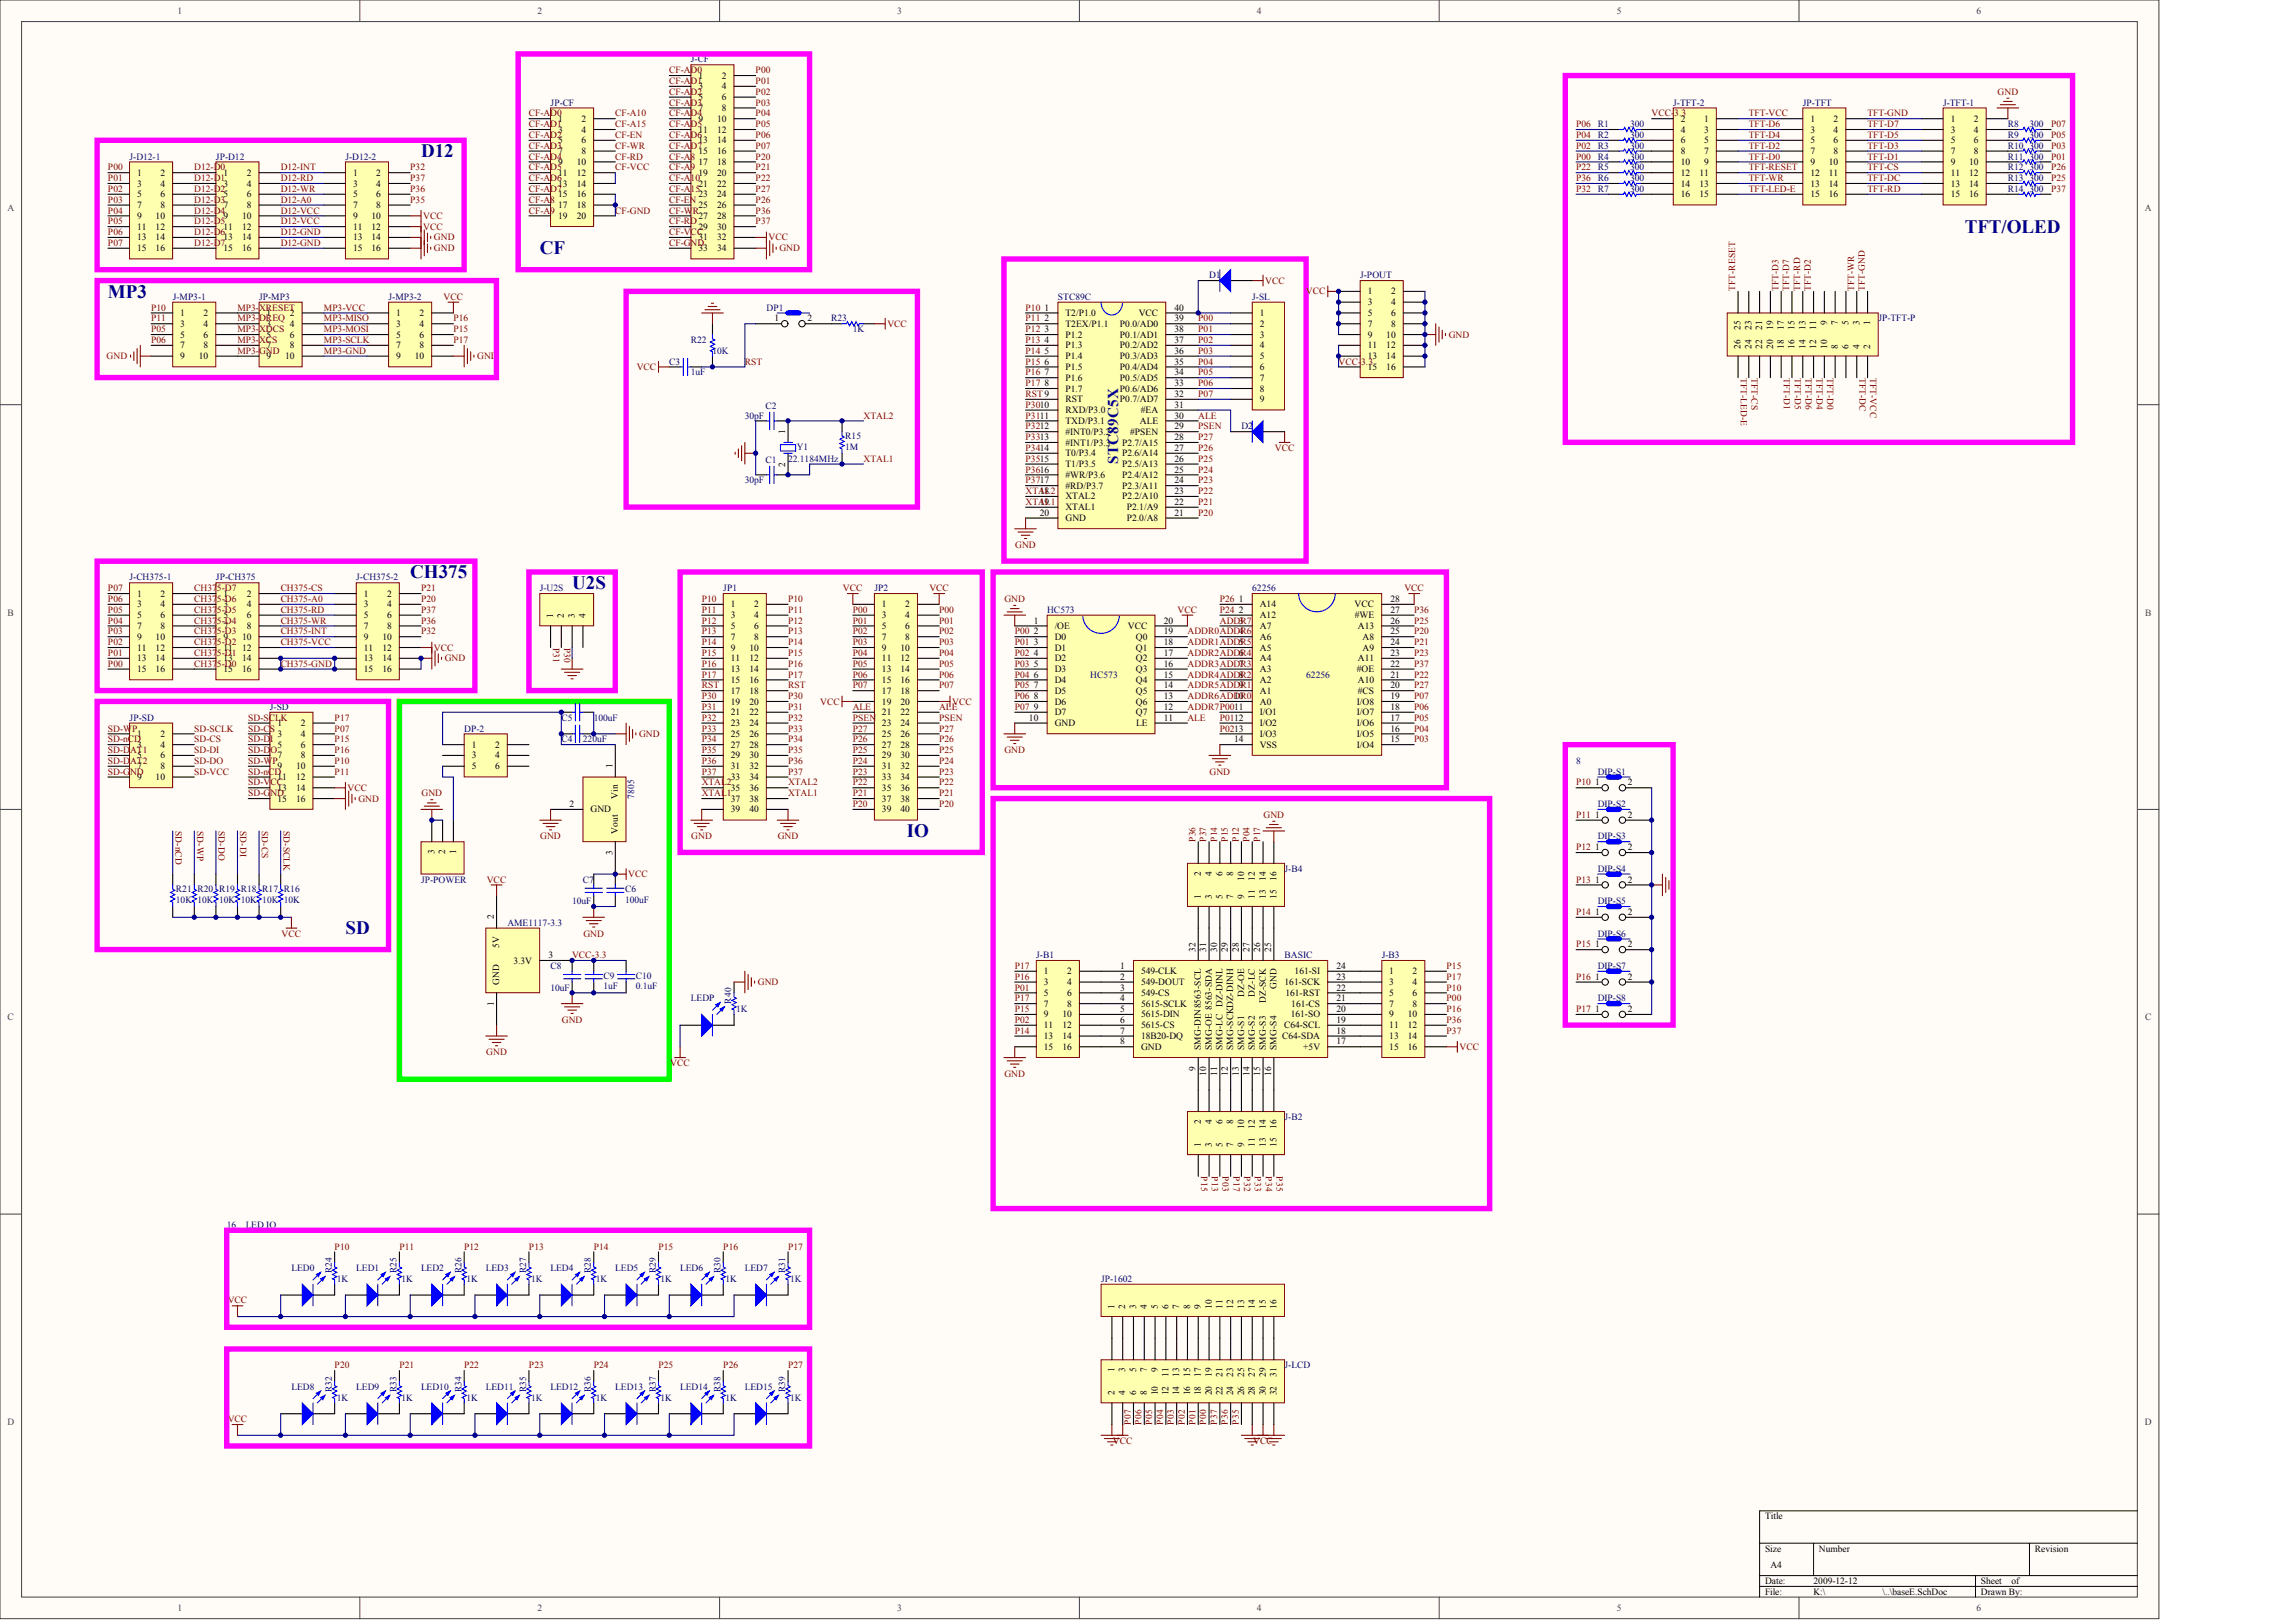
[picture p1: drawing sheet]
<svg xmlns="http://www.w3.org/2000/svg" width="840mm" height="594mm" viewBox="0 0 840 594" stroke-linecap="round" stroke-linejoin="round" font-family="sans-serif">
<defs><g id="words">
<g font-size="7" fill="#000080">
<text x="154.2" y="57.5">D12</text>
<text x="719.4" y="85.2">TFT/OLED</text>
<text x="197.6" y="93.1">CF</text>
<text x="39.5" y="108.9">MP3</text>
<text x="150.2" y="211.6">CH375</text>
<text x="209.5" y="215.6">U2S</text>
<text x="332" y="306.4">IO</text>
<text x="126.5" y="342">SD</text>
</g>
<text font-size="5.5" fill="#000080" x="409.5" y="169.9" transform="rotate(-90 409.5 169.9)">STC89C5X</text>
<g font-size="3.5" fill="#404040">
<text x="65" y="5.1">1</text>
<text x="196.8" y="5.1">2</text>
<text x="328.5" y="5.1">3</text>
<text x="460.3" y="5.1">4</text>
<text x="592" y="5.1">5</text>
<text x="723.8" y="5.1">6</text>
<text x="2.7" y="77.2">A</text>
<text x="785.3" y="77.2">A</text>
<text x="2.8" y="225.3">B</text>
<text x="785.5" y="225.3">B</text>
<text x="2.8" y="373.4">C</text>
<text x="785.5" y="373.4">C</text>
<text x="2.7" y="521.6">D</text>
<text x="785.3" y="521.6">D</text>
<text x="65" y="589.7">1</text>
<text x="196.8" y="589.7">2</text>
<text x="328.5" y="589.7">3</text>
<text x="460.3" y="589.7">4</text>
<text x="592" y="589.7">5</text>
<text x="723.8" y="589.7">6</text>
</g>
<g font-size="3.5" fill="#000080">
<text x="253" y="22.9">J-CF</text>
<text x="201.6" y="38.7">JP-CF</text>
<text x="612.7" y="38.7">J-TFT-2</text>
<text x="660.1" y="38.7">JP-TFT</text>
<text x="711.5" y="38.7">J-TFT-1</text>
<text x="585" y="46.6">R1</text>
<text x="596.9" y="46.6">300</text>
<text x="735.2" y="46.6">R8</text>
<text x="743.1" y="46.6">300</text>
<text x="585" y="50.5">R2</text>
<text x="596.9" y="50.5">300</text>
<text x="735.2" y="50.5">R9</text>
<text x="743.1" y="50.5">300</text>
<text x="47.4" y="58.4">J-D12-1</text>
<text x="79.1" y="58.4">JP-D12</text>
<text x="126.5" y="58.4">J-D12-2</text>
<text x="585" y="54.5">R3</text>
<text x="585" y="58.4">R4</text>
<text x="596.9" y="54.5">300</text>
<text x="596.9" y="58.4">300</text>
<text x="735.2" y="54.5">R10</text>
<text x="735.2" y="58.4">R11</text>
<text x="743.1" y="54.5">300</text>
<text x="743.1" y="58.4">300</text>
<text x="585" y="62.4">R5</text>
<text x="596.9" y="62.4">300</text>
<text x="735.2" y="62.4">R12</text>
<text x="743.1" y="62.4">300</text>
<text x="585" y="66.3">R6</text>
<text x="585" y="70.3">R7</text>
<text x="596.9" y="66.3">300</text>
<text x="596.9" y="70.3">300</text>
<text x="735.2" y="66.3">R13</text>
<text x="735.2" y="70.3">R14</text>
<text x="743.1" y="66.3">300</text>
<text x="743.1" y="70.3">300</text>
<text x="442.7" y="101.9">D1</text>
<text x="498" y="101.9">J-POUT</text>
<text x="63.2" y="109.8">J-MP3-1</text>
<text x="94.9" y="109.8">JP-MP3</text>
<text x="142.3" y="109.8">J-MP3-2</text>
<text x="280.6" y="113.7">DP1</text>
<text x="387.4" y="109.8">STC89C</text>
<text x="458.5" y="109.8">J-SL</text>
<text x="304.4" y="117.7">R23</text>
<text x="687.8" y="117.7">JP-TFT-P</text>
<text x="253" y="125.6">R22</text>
<text x="312.3" y="121.6">1K</text>
<text x="260.9" y="129.5">10K</text>
<text x="245.1" y="133.5">C3</text>
<text x="253" y="137.4">1uF</text>
<text x="280.3" y="149.7">C2</text>
<text x="272.7" y="153.2">30pF</text>
<text x="309.5" y="160.7">R15</text>
<text x="454.6" y="157.2">D2</text>
<text x="291.7" y="164.7">Y1</text>
<text x="309.5" y="164.7">1M</text>
<text x="280.3" y="169.4">C1</text>
<text x="288.6" y="169">22.1184MHz</text>
<text x="272.7" y="176.9">30pF</text>
<text x="47.4" y="212.5">J-CH375-1</text>
<text x="79.1" y="212.5">JP-CH375</text>
<text x="130.4" y="212.5">J-CH375-2</text>
<text x="197.6" y="216.4">J-U2S</text>
<text x="264.8" y="216.4">JP1</text>
<text x="320.2" y="216.4">JP2</text>
<text x="458.5" y="216.4">62256</text>
<text x="383.4" y="224.3">HC573</text>
<text x="399.2" y="248">HC573</text>
<text x="478.3" y="248">62256</text>
<text x="47.4" y="263.8">JP-SD</text>
<text x="98.8" y="259.9">J-SD</text>
<text x="205.5" y="263.8">C5</text>
<text x="217.4" y="263.8">100uF</text>
<text x="170" y="267.8">DP-2</text>
<text x="205.5" y="271.7">C4</text>
<text x="213.4" y="271.7">220uF</text>
<text x="577.1" y="279.6">8</text>
<text x="585" y="283.6">DIP-S1</text>
<text x="585" y="295.4">DIP-S2</text>
<text x="585" y="307.3">DIP-S3</text>
<text x="154.2" y="323.1">JP-POWER</text>
<text x="213.4" y="323.1">C7</text>
<text x="470.4" y="319.1">J-B4</text>
<text x="585" y="319.1">DIP-S4</text>
<text x="64.4" y="326.6">R21 R20 R19 R18 R17 R16</text>
<text x="228.9" y="326.6">C6</text>
<text x="64.4" y="330.6">10K 10K 10K 10K 10K 10K</text>
<text x="209.5" y="331">10uF</text>
<text x="228.9" y="330.6">100uF</text>
<text x="585" y="331">DIP-S5</text>
<text x="185.8" y="338.9">AME1117-3.3</text>
<text x="585" y="342.8">DIP-S6</text>
<text x="379.5" y="350.7">J-B1</text>
<text x="470.4" y="350.7">BASIC</text>
<text x="506" y="350.7">J-B3</text>
<text x="201.6" y="354.7">C8</text>
<text x="221" y="358.2">C9</text>
<text x="232.8" y="358.2">C10</text>
<text x="585" y="354.7">DIP-S7</text>
<text x="201.6" y="362.6">10uF</text>
<text x="221" y="362.2">1uF</text>
<text x="232.8" y="362.2">0.1uF</text>
<text x="253" y="366.5">LEDP</text>
<text x="269.6" y="370.5">1K</text>
<text x="585" y="366.5">DIP-S8</text>
<text x="470.4" y="410">J-B2</text>
<text x="83" y="449.5">16</text>
<text x="90" y="449.5">LED IO</text>
<text x="106.7" y="465.3">LED0</text>
<text x="130.4" y="465.3">LED1</text>
<text x="154.2" y="465.3">LED2</text>
<text x="177.9" y="465.3">LED3</text>
<text x="201.6" y="465.3">LED4</text>
<text x="225.3" y="465.3">LED5</text>
<text x="249" y="465.3">LED6</text>
<text x="272.7" y="465.3">LED7</text>
<text x="123.3" y="469.2">1K</text>
<text x="147" y="469.2">1K</text>
<text x="170.8" y="469.2">1K</text>
<text x="194.5" y="469.2">1K</text>
<text x="218.2" y="469.2">1K</text>
<text x="241.9" y="469.2">1K</text>
<text x="265.6" y="469.2">1K</text>
<text x="289.3" y="469.2">1K</text>
<text x="403.2" y="469.2">JP-1602</text>
<text x="470.4" y="500.8">J-LCD</text>
<text x="106.7" y="508.7">LED8</text>
<text x="130.4" y="508.7">LED9</text>
<text x="154.2" y="508.7">LED10</text>
<text x="177.9" y="508.7">LED11</text>
<text x="201.6" y="508.7">LED12</text>
<text x="225.3" y="508.7">LED13</text>
<text x="249" y="508.7">LED14</text>
<text x="272.7" y="508.7">LED15</text>
<text x="123.3" y="512.7">1K</text>
<text x="147" y="512.7">1K</text>
<text x="170.8" y="512.7">1K</text>
<text x="194.5" y="512.7">1K</text>
<text x="218.2" y="512.7">1K</text>
<text x="241.9" y="512.7">1K</text>
<text x="265.6" y="512.7">1K</text>
<text x="289.3" y="512.7">1K</text>
</g>
<g font-size="3.5" fill="#800000">
<text x="245.1" y="26.8">CF-AD0</text>
<text x="276.7" y="26.8">P00</text>
<text x="245.1" y="30.8">CF-AD1</text>
<text x="245.1" y="34.7">CF-AD2</text>
<text x="276.7" y="34.7">P02</text>
<text x="276.7" y="30.8">P01</text>
<text x="731.4" y="34.7">GND</text>
<text x="245.1" y="38.7">CF-AD3</text>
<text x="276.7" y="38.7">P03</text>
<text x="193.7" y="42.6">CF-AD0</text>
<text x="193.7" y="46.6">CF-AD1</text>
<text x="225.3" y="42.6">CF-A10</text>
<text x="225.3" y="46.6">CF-A15</text>
<text x="245.1" y="42.6">CF-AD4</text>
<text x="245.1" y="46.6">CF-AD5</text>
<text x="276.7" y="46.6">P05</text>
<text x="276.7" y="42.6">P04</text>
<text x="577.1" y="46.6">P06</text>
<text x="604.8" y="42.6">VCC-</text>
<text x="613.1" y="42.6">3.3</text>
<text x="640.3" y="42.6">TFT-VCC</text>
<text x="640.3" y="46.6">TFT-D6</text>
<text x="683.8" y="46.6">TFT-D7</text>
<text x="683.8" y="42.6">TFT-GND</text>
<text x="751" y="46.6">P07</text>
<text x="193.7" y="50.5">CF-AD2</text>
<text x="225.3" y="50.5">CF-EN</text>
<text x="245.1" y="50.5">CF-AD6</text>
<text x="276.7" y="50.5">P06</text>
<text x="577.1" y="50.5">P04</text>
<text x="640.3" y="50.5">TFT-D4</text>
<text x="683.8" y="50.5">TFT-D5</text>
<text x="751" y="50.5">P05</text>
<text x="193.7" y="54.5">CF-AD3</text>
<text x="193.7" y="58.4">CF-AD4</text>
<text x="225.3" y="54.5">CF-WR</text>
<text x="225.3" y="58.4">CF-RD</text>
<text x="245.1" y="54.5">CF-AD7</text>
<text x="245.1" y="58.4">CF-A8</text>
<text x="276.7" y="54.5">P07</text>
<text x="276.7" y="58.4">P20</text>
<text x="577.1" y="54.5">P02</text>
<text x="577.1" y="58.4">P00</text>
<text x="640.3" y="58.4">TFT-D0</text>
<text x="640.3" y="54.5">TFT-D2</text>
<text x="683.8" y="58.4">TFT-D1</text>
<text x="683.8" y="54.5">TFT-D3</text>
<text x="751" y="54.5">P03</text>
<text x="751" y="58.4">P01</text>
<text x="39.5" y="62.4">P00</text>
<text x="71.1" y="62.4">D12-D0</text>
<text x="102.8" y="62.4">D12-INT</text>
<text x="150.2" y="62.4">P32</text>
<text x="193.7" y="62.4">CF-AD5</text>
<text x="225.3" y="62.4">CF-VCC</text>
<text x="245.1" y="62.4">CF-A9</text>
<text x="276.7" y="62.4">P21</text>
<text x="577.1" y="62.4">P22</text>
<text x="640.3" y="62.4">TFT-RESET</text>
<text x="683.8" y="62.4">TFT-CS</text>
<text x="751" y="62.4">P26</text>
<text x="39.5" y="70.3">P02</text>
<text x="39.5" y="66.3">P01</text>
<text x="71.1" y="66.3">D12-D1</text>
<text x="71.1" y="70.3">D12-D2</text>
<text x="102.8" y="66.3">D12-RD</text>
<text x="102.8" y="70.3">D12-WR</text>
<text x="150.2" y="66.3">P37</text>
<text x="150.2" y="70.3">P36</text>
<text x="193.7" y="66.3">CF-AD6</text>
<text x="193.7" y="70.3">CF-AD7</text>
<text x="245.1" y="66.3">CF-A10</text>
<text x="245.1" y="70.3">CF-A15</text>
<text x="276.7" y="66.3">P22</text>
<text x="276.7" y="70.3">P27</text>
<text x="577.1" y="66.3">P36</text>
<text x="577.1" y="70.3">P32</text>
<text x="640.3" y="66.3">TFT-WR</text>
<text x="640.3" y="70.3">TFT-LED-E</text>
<text x="683.8" y="66.3">TFT-DC</text>
<text x="683.8" y="70.3">TFT-RD</text>
<text x="751" y="66.3">P25</text>
<text x="751" y="70.3">P37</text>
<text x="39.5" y="74.2">P03</text>
<text x="71.1" y="74.2">D12-D3</text>
<text x="102.8" y="74.2">D12-A0</text>
<text x="150.2" y="74.2">P35</text>
<text x="193.7" y="74.2">CF-A8</text>
<text x="245.1" y="74.2">CF-EN</text>
<text x="276.7" y="74.2">P26</text>
<text x="39.5" y="82.1">P05</text>
<text x="39.5" y="78.2">P04</text>
<text x="71.1" y="78.2">D12-D4</text>
<text x="71.1" y="82.1">D12-D5</text>
<text x="102.8" y="78.2">D12-VCC</text>
<text x="102.8" y="82.1">D12-VCC</text>
<text x="154.9" y="80.1">VCC</text>
<text x="193.7" y="78.2">CF-A9</text>
<text x="225.3" y="78.2">CF-GND</text>
<text x="245.1" y="78.2">CF-WR</text>
<text x="245.1" y="82.1">CF-RD</text>
<text x="276.7" y="78.2">P36</text>
<text x="276.7" y="82.1">P37</text>
<text x="39.5" y="86.1">P06</text>
<text x="71.1" y="86.1">D12-D6</text>
<text x="102.8" y="86.1">D12-GND</text>
<text x="154.9" y="84.1">VCC</text>
<text x="158.9" y="88">GND</text>
<text x="245.1" y="86.1">CF-VCC</text>
<text x="281.4" y="88">VCC</text>
<text x="39.5" y="90">P07</text>
<text x="71.1" y="90">D12-D7</text>
<text x="102.8" y="90">D12-GND</text>
<text x="158.9" y="92">GND</text>
<text x="245.1" y="90">CF-GND</text>
<text x="285.4" y="92">GND</text>
<text x="463.3" y="103.8">VCC</text>
<text x="478.2" y="107.8">VCC</text>
<text x="55.3" y="113.7">P10</text>
<text x="87" y="113.7">MP3-XRESET</text>
<text x="118.6" y="113.7">MP3-VCC</text>
<text x="162.4" y="109.8">VCC</text>
<text x="375.5" y="113.7">P10</text>
<text x="55.3" y="117.7">P11</text>
<text x="87" y="117.7">MP3-DREQ</text>
<text x="118.6" y="117.7">MP3-MISO</text>
<text x="166" y="117.7">P16</text>
<text x="324.9" y="119.6">VCC</text>
<text x="375.5" y="117.7">P11</text>
<text x="438.8" y="117.7">P00</text>
<text x="55.3" y="121.6">P05</text>
<text x="55.3" y="125.6">P06</text>
<text x="87" y="121.6">MP3-XDCS</text>
<text x="87" y="125.6">MP3-XCS</text>
<text x="118.6" y="121.6">MP3-MOSI</text>
<text x="118.6" y="125.6">MP3-SCLK</text>
<text x="166" y="121.6">P15</text>
<text x="166" y="125.6">P17</text>
<text x="375.5" y="121.6">P12</text>
<text x="375.5" y="125.6">P13</text>
<text x="438.8" y="125.6">P02</text>
<text x="438.8" y="121.6">P01</text>
<text x="530.5" y="123.6">GND</text>
<text x="39.1" y="131.5">GND</text>
<text x="87" y="129.5">MP3-GND</text>
<text x="118.6" y="129.5">MP3-GND</text>
<text x="174.7" y="131.5">GND</text>
<text x="375.5" y="129.5">P14</text>
<text x="438.8" y="129.5">P03</text>
<text x="233.1" y="135.4">VCC</text>
<text x="272.7" y="133.5">RST</text>
<text x="375.5" y="133.5">P15</text>
<text x="375.5" y="137.4">P16</text>
<text x="438.8" y="137.4">P05</text>
<text x="438.8" y="133.5">P04</text>
<text x="490.1" y="133.5">VCC-</text>
<text x="498.4" y="133.5">3.3</text>
<text x="375.5" y="141.4">P17</text>
<text x="438.8" y="141.4">P06</text>
<text x="375.5" y="145.3">RST9</text>
<text x="375.5" y="149.3">P3010</text>
<text x="438.8" y="145.3">P07</text>
<text x="316.2" y="153.2">XTAL2</text>
<text x="375.5" y="153.2">P3111</text>
<text x="438.8" y="153.2">ALE</text>
<text x="375.5" y="157.2">P3212</text>
<text x="375.5" y="161.1">P3313</text>
<text x="438.8" y="161.1">P27</text>
<text x="438.8" y="157.2">PSEN</text>
<text x="375.5" y="165.1">P3414</text>
<text x="438.8" y="165.1">P26</text>
<text x="466.8" y="165.1">VCC</text>
<text x="316.2" y="169">XTAL1</text>
<text x="375.5" y="169">P3515</text>
<text x="375.5" y="173">P3616</text>
<text x="438.8" y="173">P24</text>
<text x="438.8" y="169">P25</text>
<text x="375.5" y="176.9">P3717</text>
<text x="438.8" y="176.9">P23</text>
<text x="375.5" y="180.9">XTAL2</text>
<text x="375.5" y="184.8">XTAL1</text>
<text x="438.8" y="184.8">P21</text>
<text x="438.8" y="180.9">P22</text>
<text x="438.8" y="188.8">P20</text>
<text x="371.7" y="200.6">GND</text>
<text x="39.5" y="216.4">P07</text>
<text x="39.5" y="220.4">P06</text>
<text x="71.1" y="216.4">CH375-D7</text>
<text x="71.1" y="220.4">CH375-D6</text>
<text x="102.8" y="216.4">CH375-CS</text>
<text x="102.8" y="220.4">CH375-A0</text>
<text x="154.2" y="220.4">P20</text>
<text x="154.2" y="216.4">P21</text>
<text x="256.9" y="220.4">P10</text>
<text x="288.6" y="220.4">P10</text>
<text x="308.7" y="216.4">VCC</text>
<text x="340.3" y="216.4">VCC</text>
<text x="367.8" y="220.4">GND</text>
<text x="446.7" y="220.4">P26</text>
<text x="514.2" y="216.4">VCC</text>
<text x="39.5" y="224.3">P05</text>
<text x="71.1" y="224.3">CH375-D5</text>
<text x="102.8" y="224.3">CH375-RD</text>
<text x="154.2" y="224.3">P37</text>
<text x="256.9" y="224.3">P11</text>
<text x="288.6" y="224.3">P11</text>
<text x="312.3" y="224.3">P00</text>
<text x="343.9" y="224.3">P00</text>
<text x="431.2" y="224.3">VCC</text>
<text x="446.7" y="224.3">P24</text>
<text x="517.8" y="224.3">P36</text>
<text x="39.5" y="228.3">P04</text>
<text x="39.5" y="232.2">P03</text>
<text x="71.1" y="228.3">CH375-D4</text>
<text x="71.1" y="232.2">CH375-D3</text>
<text x="102.8" y="228.3">CH375-WR</text>
<text x="102.8" y="232.2">CH375-INT</text>
<text x="154.2" y="228.3">P36</text>
<text x="154.2" y="232.2">P32</text>
<text x="256.9" y="228.3">P12</text>
<text x="256.9" y="232.2">P13</text>
<text x="288.6" y="228.3">P12</text>
<text x="288.6" y="232.2">P13</text>
<text x="312.3" y="232.2">P02</text>
<text x="312.3" y="228.3">P01</text>
<text x="343.9" y="232.2">P02</text>
<text x="343.9" y="228.3">P01</text>
<text x="371.6" y="232.2">P00</text>
<text x="434.8" y="232.2">ADDR0ADDR6</text>
<text x="446.7" y="228.3">ADDR7</text>
<text x="517.8" y="232.2">P20</text>
<text x="517.8" y="228.3">P25</text>
<text x="39.5" y="236.2">P02</text>
<text x="71.1" y="236.2">CH375-D2</text>
<text x="102.8" y="236.2">CH375-VCC</text>
<text x="158.9" y="238.1">VCC</text>
<text x="256.9" y="236.2">P14</text>
<text x="288.6" y="236.2">P14</text>
<text x="312.3" y="236.2">P03</text>
<text x="343.9" y="236.2">P03</text>
<text x="371.6" y="236.2">P01</text>
<text x="434.8" y="236.2">ADDR1ADDR5</text>
<text x="517.8" y="236.2">P21</text>
<text x="39.5" y="240.1">P01</text>
<text x="39.5" y="244.1">P00</text>
<text x="71.1" y="240.1">CH375-D1</text>
<text x="71.1" y="244.1">CH375-D0</text>
<text x="102.8" y="244.1">CH375-GND</text>
<text x="162.9" y="242.1">GND</text>
<text x="256.9" y="240.1">P15</text>
<text x="256.9" y="244.1">P16</text>
<text x="288.6" y="240.1">P15</text>
<text x="288.6" y="244.1">P16</text>
<text x="312.3" y="244.1">P05</text>
<text x="312.3" y="240.1">P04</text>
<text x="343.9" y="244.1">P05</text>
<text x="343.9" y="240.1">P04</text>
<text x="371.6" y="244.1">P03</text>
<text x="371.6" y="240.1">P02</text>
<text x="434.8" y="240.1">ADDR2ADDR4</text>
<text x="434.8" y="244.1">ADDR3ADDR3</text>
<text x="517.8" y="240.1">P23</text>
<text x="517.8" y="244.1">P37</text>
<text x="256.9" y="252">RST</text>
<text x="256.9" y="248">P17</text>
<text x="288.6" y="252">RST</text>
<text x="288.6" y="248">P17</text>
<text x="312.3" y="252">P07</text>
<text x="312.3" y="248">P06</text>
<text x="343.9" y="252">P07</text>
<text x="343.9" y="248">P06</text>
<text x="371.6" y="252">P05</text>
<text x="371.6" y="248">P04</text>
<text x="434.8" y="248">ADDR4ADDR2</text>
<text x="434.8" y="252">ADDR5ADDR1</text>
<text x="517.8" y="248">P22</text>
<text x="517.8" y="252">P27</text>
<text x="256.9" y="255.9">P30</text>
<text x="288.6" y="255.9">P30</text>
<text x="300.3" y="257.9">VCC</text>
<text x="348.6" y="257.9">VCC</text>
<text x="371.6" y="255.9">P06</text>
<text x="434.8" y="255.9">ADDR6ADDR0</text>
<text x="517.8" y="255.9">P07</text>
<text x="90.9" y="263.8">SD-SCLK</text>
<text x="122.5" y="263.8">P17</text>
<text x="256.9" y="259.9">P31</text>
<text x="256.9" y="263.8">P32</text>
<text x="288.6" y="259.9">P31</text>
<text x="288.6" y="263.8">P32</text>
<text x="312.3" y="263.8">PSEN</text>
<text x="312.3" y="259.9">ALE</text>
<text x="343.9" y="263.8">PSEN</text>
<text x="343.9" y="259.9">ALE</text>
<text x="371.6" y="259.9">P07</text>
<text x="434.8" y="263.8">ALE</text>
<text x="434.8" y="259.9">ADDR7P0011</text>
<text x="446.7" y="263.8">P0112</text>
<text x="517.8" y="259.9">P06</text>
<text x="517.8" y="263.8">P05</text>
<text x="39.5" y="267.8">SD-WP</text>
<text x="71.1" y="267.8">SD-SCLK</text>
<text x="90.9" y="267.8">SD-CS</text>
<text x="122.5" y="267.8">P07</text>
<text x="234" y="269.7">GND</text>
<text x="256.9" y="267.8">P33</text>
<text x="288.6" y="267.8">P33</text>
<text x="312.3" y="267.8">P27</text>
<text x="343.9" y="267.8">P27</text>
<text x="446.7" y="267.8">P0213</text>
<text x="517.8" y="267.8">P04</text>
<text x="39.5" y="271.7">SD-nCD</text>
<text x="39.5" y="275.7">SD-DAT1</text>
<text x="71.1" y="271.7">SD-CS</text>
<text x="71.1" y="275.7">SD-DI</text>
<text x="90.9" y="271.7">SD-DI</text>
<text x="90.9" y="275.7">SD-DO</text>
<text x="122.5" y="271.7">P15</text>
<text x="122.5" y="275.7">P16</text>
<text x="256.9" y="271.7">P34</text>
<text x="256.9" y="275.7">P35</text>
<text x="288.6" y="271.7">P34</text>
<text x="288.6" y="275.7">P35</text>
<text x="312.3" y="275.7">P25</text>
<text x="312.3" y="271.7">P26</text>
<text x="343.9" y="275.7">P25</text>
<text x="343.9" y="271.7">P26</text>
<text x="367.8" y="275.7">GND</text>
<text x="517.8" y="271.7">P03</text>
<text x="39.5" y="279.6">SD-DAT2</text>
<text x="71.1" y="279.6">SD-DO</text>
<text x="90.9" y="279.6">SD-WP</text>
<text x="122.5" y="279.6">P10</text>
<text x="256.9" y="279.6">P36</text>
<text x="288.6" y="279.6">P36</text>
<text x="312.3" y="279.6">P24</text>
<text x="343.9" y="279.6">P24</text>
<text x="39.5" y="283.6">SD-GND</text>
<text x="71.1" y="283.6">SD-VCC</text>
<text x="90.9" y="287.5">SD-VCC</text>
<text x="90.9" y="283.6">SD-nCD</text>
<text x="122.5" y="283.6">P11</text>
<text x="256.9" y="283.6">P37</text>
<text x="256.9" y="287.5">XTAL2</text>
<text x="288.6" y="283.6">P37</text>
<text x="288.6" y="287.5">XTAL2</text>
<text x="312.3" y="287.5">P22</text>
<text x="312.3" y="283.6">P23</text>
<text x="343.9" y="287.5">P22</text>
<text x="343.9" y="283.6">P23</text>
<text x="442.9" y="283.6">GND</text>
<text x="577.1" y="287.5">P10</text>
<text x="90.9" y="291.5">SD-GND</text>
<text x="127.3" y="289.5">VCC</text>
<text x="131.2" y="293.4">GND</text>
<text x="154.3" y="291.5">GND</text>
<text x="256.9" y="291.5">XTAL1</text>
<text x="288.6" y="291.5">XTAL1</text>
<text x="312.3" y="291.5">P21</text>
<text x="343.9" y="291.5">P21</text>
<text x="312.3" y="295.4">P20</text>
<text x="343.9" y="295.4">P20</text>
<text x="462.6" y="299.4">GND</text>
<text x="577.1" y="299.4">P11</text>
<text x="197.8" y="307.3">GND</text>
<text x="253.1" y="307.3">GND</text>
<text x="284.8" y="307.3">GND</text>
<text x="577.1" y="311.2">P12</text>
<text x="178.2" y="323.1">VCC</text>
<text x="230.1" y="321.1">VCC</text>
<text x="577.1" y="323.1">P13</text>
<text x="577.1" y="334.9">P14</text>
<text x="103.1" y="342.8">VCC</text>
<text x="213.6" y="342.8">GND</text>
<text x="577.1" y="346.8">P15</text>
<text x="209.5" y="350.7">VCC-3.3</text>
<text x="371.6" y="354.7">P17</text>
<text x="371.6" y="358.6">P16</text>
<text x="529.7" y="354.7">P15</text>
<text x="529.7" y="358.6">P17</text>
<text x="577.1" y="358.6">P16</text>
<text x="277.5" y="360.6">GND</text>
<text x="371.6" y="362.6">P01</text>
<text x="529.7" y="362.6">P10</text>
<text x="371.6" y="366.5">P17</text>
<text x="371.6" y="370.5">P15</text>
<text x="529.7" y="366.5">P00</text>
<text x="529.7" y="370.5">P16</text>
<text x="577.1" y="370.5">P17</text>
<text x="205.7" y="374.4">GND</text>
<text x="371.6" y="374.4">P02</text>
<text x="529.7" y="374.4">P36</text>
<text x="371.6" y="378.4">P14</text>
<text x="529.7" y="378.4">P37</text>
<text x="178" y="386.3">GND</text>
<text x="534.4" y="384.3">VCC</text>
<text x="245.4" y="390.2">VCC</text>
<text x="367.8" y="394.2">GND</text>
<text x="122.5" y="457.4">P10</text>
<text x="146.3" y="457.4">P11</text>
<text x="170" y="457.4">P12</text>
<text x="193.7" y="457.4">P13</text>
<text x="217.4" y="457.4">P14</text>
<text x="241.1" y="457.4">P15</text>
<text x="264.8" y="457.4">P16</text>
<text x="288.6" y="457.4">P17</text>
<text x="83.4" y="477.1">VCC</text>
<text x="122.5" y="500.8">P20</text>
<text x="146.3" y="500.8">P21</text>
<text x="170" y="500.8">P22</text>
<text x="193.7" y="500.8">P23</text>
<text x="217.4" y="500.8">P24</text>
<text x="241.1" y="500.8">P25</text>
<text x="264.8" y="500.8">P26</text>
<text x="288.6" y="500.8">P27</text>
<text x="83.4" y="520.6">VCC</text>
<text x="407.5" y="528.5">VCC</text>
<text x="458.9" y="528.5">VCC</text>
</g>
<g font-size="3.5">
<text x="255.7" y="28.8">1</text>
<text x="264.3" y="28.8">2</text>
<text x="255.7" y="32.7">3</text>
<text x="264.3" y="32.7">4</text>
<text x="255.7" y="36.7">5</text>
<text x="255.7" y="40.6">7</text>
<text x="264.3" y="36.7">6</text>
<text x="264.3" y="40.6">8</text>
<text x="204.4" y="44.6">1</text>
<text x="212.9" y="44.6">2</text>
<text x="255.7" y="44.6">9</text>
<text x="262.5" y="44.6">10</text>
<text x="615.4" y="44.6">2</text>
<text x="624" y="44.6">1</text>
<text x="662.9" y="44.6">1</text>
<text x="671.4" y="44.6">2</text>
<text x="714.3" y="44.6">1</text>
<text x="722.8" y="44.6">2</text>
<text x="204.4" y="48.5">3</text>
<text x="204.4" y="52.5">5</text>
<text x="212.9" y="48.5">4</text>
<text x="212.9" y="52.5">6</text>
<text x="255.7" y="48.5">11</text>
<text x="255.7" y="52.5">13</text>
<text x="262.5" y="48.5">12</text>
<text x="262.5" y="52.5">14</text>
<text x="615.4" y="48.5">4</text>
<text x="615.4" y="52.5">6</text>
<text x="624" y="48.5">3</text>
<text x="624" y="52.5">5</text>
<text x="662.9" y="48.5">3</text>
<text x="662.9" y="52.5">5</text>
<text x="671.4" y="48.5">4</text>
<text x="671.4" y="52.5">6</text>
<text x="714.3" y="48.5">3</text>
<text x="714.3" y="52.5">5</text>
<text x="722.8" y="48.5">4</text>
<text x="722.8" y="52.5">6</text>
<text x="204.4" y="56.4">7</text>
<text x="212.9" y="56.4">8</text>
<text x="255.7" y="56.4">15</text>
<text x="262.5" y="56.4">16</text>
<text x="615.4" y="56.4">8</text>
<text x="624" y="56.4">7</text>
<text x="662.9" y="56.4">7</text>
<text x="671.4" y="56.4">8</text>
<text x="714.3" y="56.4">7</text>
<text x="722.8" y="56.4">8</text>
<text x="50.2" y="64.3">1</text>
<text x="58.7" y="64.3">2</text>
<text x="81.8" y="64.3">1</text>
<text x="90.4" y="64.3">2</text>
<text x="129.3" y="64.3">1</text>
<text x="137.8" y="64.3">2</text>
<text x="204.4" y="60.4">9</text>
<text x="204.4" y="64.3">11</text>
<text x="211.2" y="60.4">10</text>
<text x="211.2" y="64.3">12</text>
<text x="255.7" y="60.4">17</text>
<text x="255.7" y="64.3">19</text>
<text x="262.5" y="60.4">18</text>
<text x="262.5" y="64.3">20</text>
<text x="615.4" y="60.4">10</text>
<text x="615.4" y="64.3">12</text>
<text x="622.2" y="64.3">11</text>
<text x="624" y="60.4">9</text>
<text x="662.9" y="60.4">9</text>
<text x="662.9" y="64.3">12</text>
<text x="669.7" y="60.4">10</text>
<text x="669.7" y="64.3">11</text>
<text x="714.3" y="60.4">9</text>
<text x="714.3" y="64.3">11</text>
<text x="721.1" y="60.4">10</text>
<text x="721.1" y="64.3">12</text>
<text x="50.2" y="68.3">3</text>
<text x="58.7" y="68.3">4</text>
<text x="81.8" y="68.3">3</text>
<text x="90.4" y="68.3">4</text>
<text x="129.3" y="68.3">3</text>
<text x="137.8" y="68.3">4</text>
<text x="204.4" y="68.3">13</text>
<text x="211.2" y="68.3">14</text>
<text x="255.7" y="68.3">21</text>
<text x="262.5" y="68.3">22</text>
<text x="615.4" y="68.3">14</text>
<text x="622.2" y="68.3">13</text>
<text x="662.9" y="68.3">13</text>
<text x="669.7" y="68.3">14</text>
<text x="714.3" y="68.3">13</text>
<text x="721.1" y="68.3">14</text>
<text x="50.2" y="72.2">5</text>
<text x="50.2" y="76.2">7</text>
<text x="58.7" y="72.2">6</text>
<text x="58.7" y="76.2">8</text>
<text x="81.8" y="72.2">5</text>
<text x="81.8" y="76.2">7</text>
<text x="90.4" y="72.2">6</text>
<text x="90.4" y="76.2">8</text>
<text x="129.3" y="72.2">5</text>
<text x="129.3" y="76.2">7</text>
<text x="137.8" y="72.2">6</text>
<text x="137.8" y="76.2">8</text>
<text x="204.4" y="72.2">15</text>
<text x="204.4" y="76.2">17</text>
<text x="211.2" y="72.2">16</text>
<text x="211.2" y="76.2">18</text>
<text x="255.7" y="72.2">23</text>
<text x="255.7" y="76.2">25</text>
<text x="262.5" y="72.2">24</text>
<text x="262.5" y="76.2">26</text>
<text x="615.4" y="72.2">16</text>
<text x="622.2" y="72.2">15</text>
<text x="662.9" y="72.2">15</text>
<text x="669.7" y="72.2">16</text>
<text x="714.3" y="72.2">15</text>
<text x="721.1" y="72.2">16</text>
<text x="50.2" y="80.1">9</text>
<text x="57" y="80.1">10</text>
<text x="81.8" y="80.1">9</text>
<text x="88.6" y="80.1">10</text>
<text x="129.3" y="80.1">9</text>
<text x="136.1" y="80.1">10</text>
<text x="204.4" y="80.1">19</text>
<text x="211.2" y="80.1">20</text>
<text x="255.7" y="80.1">27</text>
<text x="262.5" y="80.1">28</text>
<text x="50.2" y="84.1">11</text>
<text x="50.2" y="88">13</text>
<text x="57" y="84.1">12</text>
<text x="57" y="88">14</text>
<text x="81.8" y="84.1">11</text>
<text x="81.8" y="88">13</text>
<text x="88.6" y="84.1">12</text>
<text x="88.6" y="88">14</text>
<text x="129.3" y="84.1">11</text>
<text x="129.3" y="88">13</text>
<text x="136.1" y="84.1">12</text>
<text x="136.1" y="88">14</text>
<text x="255.7" y="84.1">29</text>
<text x="255.7" y="88">31</text>
<text x="262.5" y="84.1">30</text>
<text x="262.5" y="88">32</text>
<text x="50.2" y="92">15</text>
<text x="57" y="92">16</text>
<text x="81.8" y="92">15</text>
<text x="88.6" y="92">16</text>
<text x="129.3" y="92">15</text>
<text x="136.1" y="92">16</text>
<text x="255.7" y="92">33</text>
<text x="262.5" y="92">34</text>
<text x="500.8" y="107.8">1</text>
<text x="509.4" y="107.8">2</text>
<text x="382.5" y="113.7">1</text>
<text x="430.1" y="113.7">40</text>
<text x="500.8" y="111.7">3</text>
<text x="509.4" y="111.7">4</text>
<text x="66" y="115.7">1</text>
<text x="66" y="119.6">3</text>
<text x="74.5" y="115.7">2</text>
<text x="74.5" y="119.6">4</text>
<text x="97.6" y="115.7">1</text>
<text x="97.6" y="119.6">3</text>
<text x="106.2" y="115.7">2</text>
<text x="106.2" y="119.6">4</text>
<text x="145.1" y="115.7">1</text>
<text x="145.1" y="119.6">3</text>
<text x="153.6" y="115.7">2</text>
<text x="153.6" y="119.6">4</text>
<text x="283.7" y="117.7">1</text>
<text x="295.7" y="117.7">2</text>
<text x="382.5" y="117.7">2</text>
<text x="390.1" y="115.7">T2/P1.0</text>
<text x="390.1" y="119.6">T2EX/P1.1</text>
<text x="410.1" y="119.6">P0.0/AD0</text>
<text x="416.9" y="115.7">VCC</text>
<text x="430.1" y="117.7">39</text>
<text x="461.3" y="115.7">1</text>
<text x="461.3" y="119.6">2</text>
<text x="500.8" y="115.7">5</text>
<text x="500.8" y="119.6">7</text>
<text x="509.4" y="115.7">6</text>
<text x="509.4" y="119.6">8</text>
<text x="66" y="123.6">5</text>
<text x="74.5" y="123.6">6</text>
<text x="97.6" y="123.6">5</text>
<text x="106.2" y="123.6">6</text>
<text x="145.1" y="123.6">5</text>
<text x="153.6" y="123.6">6</text>
<text x="382.5" y="121.6">3</text>
<text x="382.5" y="125.6">4</text>
<text x="390.1" y="123.6">P1.2</text>
<text x="410.1" y="123.6">P0.1/AD1</text>
<text x="430.1" y="125.6">37</text>
<text x="430.1" y="121.6">38</text>
<text x="461.3" y="123.6">3</text>
<text x="500.8" y="123.6">9</text>
<text x="507.6" y="123.6">10</text>
<text x="66" y="127.5">7</text>
<text x="66" y="131.5">9</text>
<text x="72.8" y="131.5">10</text>
<text x="74.5" y="127.5">8</text>
<text x="97.6" y="127.5">7</text>
<text x="97.6" y="131.5">9</text>
<text x="104.4" y="131.5">10</text>
<text x="106.2" y="127.5">8</text>
<text x="145.1" y="127.5">7</text>
<text x="145.1" y="131.5">9</text>
<text x="151.9" y="131.5">10</text>
<text x="153.6" y="127.5">8</text>
<text x="382.5" y="129.5">5</text>
<text x="390.1" y="127.5">P1.3</text>
<text x="390.1" y="131.5">P1.4</text>
<text x="410.1" y="131.5">P0.3/AD3</text>
<text x="410.1" y="127.5">P0.2/AD2</text>
<text x="430.1" y="129.5">36</text>
<text x="461.3" y="127.5">4</text>
<text x="461.3" y="131.5">5</text>
<text x="500.8" y="127.5">11</text>
<text x="500.8" y="131.5">13</text>
<text x="507.6" y="127.5">12</text>
<text x="507.6" y="131.5">14</text>
<text x="382.5" y="133.5">6</text>
<text x="382.5" y="137.4">7</text>
<text x="390.1" y="135.4">P1.5</text>
<text x="410.1" y="135.4">P0.4/AD4</text>
<text x="430.1" y="137.4">34</text>
<text x="430.1" y="133.5">35</text>
<text x="461.3" y="135.4">6</text>
<text x="500.8" y="135.4">15</text>
<text x="507.6" y="135.4">16</text>
<text x="382.5" y="141.4">8</text>
<text x="390.1" y="139.4">P1.6</text>
<text x="390.1" y="143.3">P1.7</text>
<text x="410.1" y="143.3">P0.6/AD6</text>
<text x="410.1" y="139.4">P0.5/AD5</text>
<text x="430.1" y="141.4">33</text>
<text x="461.3" y="139.4">7</text>
<text x="461.3" y="143.3">8</text>
<text x="390.1" y="147.3">RST</text>
<text x="410.1" y="147.3">P0.7/AD7</text>
<text x="430.1" y="149.3">31</text>
<text x="430.1" y="145.3">32</text>
<text x="461.3" y="147.3">9</text>
<text x="390.1" y="151.2">RXD/P3.0</text>
<text x="390.1" y="155.2">TXD/P3.1</text>
<text x="417.4" y="155.2">ALE</text>
<text x="417.7" y="151.2">#EA</text>
<text x="430.1" y="153.2">30</text>
<text x="390.1" y="159.1">#INT0/P3.2</text>
<text x="413.8" y="159.1">#PSEN</text>
<text x="430.1" y="161.1">28</text>
<text x="430.1" y="157.2">29</text>
<text x="390.1" y="163.1">#INT1/P3.3</text>
<text x="390.1" y="167">T0/P3.4</text>
<text x="410.9" y="167">P2.6/A14</text>
<text x="410.9" y="163.1">P2.7/A15</text>
<text x="430.1" y="165.1">27</text>
<text x="390.1" y="171">T1/P3.5</text>
<text x="410.9" y="171">P2.5/A13</text>
<text x="430.1" y="173">25</text>
<text x="430.1" y="169">26</text>
<text x="390.1" y="174.9">#WR/P3.6</text>
<text x="390.1" y="178.9">#RD/P3.7</text>
<text x="410.9" y="178.9">P2.3/A11</text>
<text x="410.9" y="174.9">P2.4/A12</text>
<text x="430.1" y="176.9">24</text>
<text x="380.7" y="180.9">18</text>
<text x="380.7" y="184.8">19</text>
<text x="390.1" y="182.8">XTAL2</text>
<text x="410.9" y="182.8">P2.2/A10</text>
<text x="430.1" y="184.8">22</text>
<text x="430.1" y="180.9">23</text>
<text x="380.7" y="188.8">20</text>
<text x="390.1" y="186.8">XTAL1</text>
<text x="390.1" y="190.7">GND</text>
<text x="412.6" y="190.7">P2.0/A8</text>
<text x="412.6" y="186.8">P2.1/A9</text>
<text x="430.1" y="188.8">21</text>
<text x="50.2" y="218.4">1</text>
<text x="58.7" y="218.4">2</text>
<text x="81.8" y="218.4">1</text>
<text x="90.4" y="218.4">2</text>
<text x="133.2" y="218.4">1</text>
<text x="141.7" y="218.4">2</text>
<text x="453.6" y="220.4">1</text>
<text x="509.1" y="220.4">28</text>
<text x="50.2" y="222.3">3</text>
<text x="50.2" y="226.3">5</text>
<text x="58.7" y="222.3">4</text>
<text x="58.7" y="226.3">6</text>
<text x="81.8" y="222.3">3</text>
<text x="81.8" y="226.3">5</text>
<text x="90.4" y="222.3">4</text>
<text x="90.4" y="226.3">6</text>
<text x="133.2" y="222.3">3</text>
<text x="133.2" y="226.3">5</text>
<text x="141.7" y="222.3">4</text>
<text x="141.7" y="226.3">6</text>
<text x="267.6" y="222.3">1</text>
<text x="267.6" y="226.3">3</text>
<text x="276.1" y="222.3">2</text>
<text x="276.1" y="226.3">4</text>
<text x="322.9" y="222.3">1</text>
<text x="322.9" y="226.3">3</text>
<text x="331.5" y="222.3">2</text>
<text x="331.5" y="226.3">4</text>
<text x="453.6" y="224.3">2</text>
<text x="461.3" y="222.3">A14</text>
<text x="461.3" y="226.3">A12</text>
<text x="496" y="222.3">VCC</text>
<text x="496" y="226.3">#WE</text>
<text x="509.1" y="224.3">27</text>
<text x="50.2" y="230.2">7</text>
<text x="58.7" y="230.2">8</text>
<text x="81.8" y="230.2">7</text>
<text x="90.4" y="230.2">8</text>
<text x="133.2" y="230.2">7</text>
<text x="141.7" y="230.2">8</text>
<text x="267.6" y="230.2">5</text>
<text x="276.1" y="230.2">6</text>
<text x="322.9" y="230.2">5</text>
<text x="331.5" y="230.2">6</text>
<text x="378.5" y="228.3">1</text>
<text x="378.5" y="232.2">2</text>
<text x="386.2" y="230.2">/OE</text>
<text x="413" y="230.2">VCC</text>
<text x="426.1" y="232.2">19</text>
<text x="426.1" y="228.3">20</text>
<text x="453.6" y="228.3">3</text>
<text x="453.6" y="232.2">4</text>
<text x="461.3" y="230.2">A7</text>
<text x="497.2" y="230.2">A13</text>
<text x="509.1" y="232.2">25</text>
<text x="509.1" y="228.3">26</text>
<text x="50.2" y="234.2">9</text>
<text x="50.2" y="238.1">11</text>
<text x="57" y="234.2">10</text>
<text x="57" y="238.1">12</text>
<text x="81.8" y="234.2">9</text>
<text x="81.8" y="238.1">11</text>
<text x="88.6" y="234.2">10</text>
<text x="88.6" y="238.1">12</text>
<text x="133.2" y="234.2">9</text>
<text x="133.2" y="238.1">11</text>
<text x="140" y="234.2">10</text>
<text x="140" y="238.1">12</text>
<text x="267.6" y="234.2">7</text>
<text x="267.6" y="238.1">9</text>
<text x="274.4" y="238.1">10</text>
<text x="276.1" y="234.2">8</text>
<text x="322.9" y="234.2">7</text>
<text x="322.9" y="238.1">9</text>
<text x="329.7" y="238.1">10</text>
<text x="331.5" y="234.2">8</text>
<text x="378.5" y="236.2">3</text>
<text x="386.2" y="234.2">D0</text>
<text x="386.2" y="238.1">D1</text>
<text x="415.9" y="238.1">Q1</text>
<text x="415.9" y="234.2">Q0</text>
<text x="426.1" y="236.2">18</text>
<text x="453.6" y="236.2">5</text>
<text x="461.3" y="234.2">A6</text>
<text x="461.3" y="238.1">A5</text>
<text x="498.9" y="238.1">A9</text>
<text x="498.9" y="234.2">A8</text>
<text x="509.1" y="236.2">24</text>
<text x="50.2" y="242.1">13</text>
<text x="57" y="242.1">14</text>
<text x="81.8" y="242.1">13</text>
<text x="88.6" y="242.1">14</text>
<text x="133.2" y="242.1">13</text>
<text x="140" y="242.1">14</text>
<text x="267.6" y="242.1">11</text>
<text x="274.4" y="242.1">12</text>
<text x="322.9" y="242.1">11</text>
<text x="329.7" y="242.1">12</text>
<text x="378.5" y="240.1">4</text>
<text x="378.5" y="244.1">5</text>
<text x="386.2" y="242.1">D2</text>
<text x="415.9" y="242.1">Q2</text>
<text x="426.1" y="244.1">16</text>
<text x="426.1" y="240.1">17</text>
<text x="453.6" y="240.1">6</text>
<text x="453.6" y="244.1">7</text>
<text x="461.3" y="242.1">A4</text>
<text x="497.2" y="242.1">A11</text>
<text x="509.1" y="244.1">22</text>
<text x="509.1" y="240.1">23</text>
<text x="50.2" y="246">15</text>
<text x="57" y="246">16</text>
<text x="81.8" y="246">15</text>
<text x="88.6" y="246">16</text>
<text x="133.2" y="246">15</text>
<text x="140" y="246">16</text>
<text x="267.6" y="246">13</text>
<text x="267.6" y="250">15</text>
<text x="274.4" y="246">14</text>
<text x="274.4" y="250">16</text>
<text x="322.9" y="246">13</text>
<text x="322.9" y="250">15</text>
<text x="329.7" y="246">14</text>
<text x="329.7" y="250">16</text>
<text x="378.5" y="248">6</text>
<text x="378.5" y="252">7</text>
<text x="386.2" y="246">D3</text>
<text x="386.2" y="250">D4</text>
<text x="415.9" y="250">Q4</text>
<text x="415.9" y="246">Q3</text>
<text x="426.1" y="252">14</text>
<text x="426.1" y="248">15</text>
<text x="453.6" y="248">8</text>
<text x="453.6" y="252">9</text>
<text x="461.3" y="246">A3</text>
<text x="461.3" y="250">A2</text>
<text x="496.8" y="246">#OE</text>
<text x="497.2" y="250">A10</text>
<text x="509.1" y="252">20</text>
<text x="509.1" y="248">21</text>
<text x="267.6" y="253.9">17</text>
<text x="267.6" y="257.9">19</text>
<text x="274.4" y="253.9">18</text>
<text x="274.4" y="257.9">20</text>
<text x="322.9" y="253.9">17</text>
<text x="322.9" y="257.9">19</text>
<text x="329.7" y="253.9">18</text>
<text x="329.7" y="257.9">20</text>
<text x="378.5" y="255.9">8</text>
<text x="386.2" y="253.9">D5</text>
<text x="386.2" y="257.9">D6</text>
<text x="415.9" y="257.9">Q6</text>
<text x="415.9" y="253.9">Q5</text>
<text x="426.1" y="255.9">13</text>
<text x="451.9" y="255.9">10</text>
<text x="461.3" y="253.9">A1</text>
<text x="461.3" y="257.9">A0</text>
<text x="496.9" y="257.9">I/O8</text>
<text x="497.2" y="253.9">#CS</text>
<text x="509.1" y="255.9">19</text>
<text x="267.6" y="261.8">21</text>
<text x="274.4" y="261.8">22</text>
<text x="322.9" y="261.8">21</text>
<text x="329.7" y="261.8">22</text>
<text x="376.8" y="263.8">10</text>
<text x="378.5" y="259.9">9</text>
<text x="386.2" y="261.8">D7</text>
<text x="415.9" y="261.8">Q7</text>
<text x="426.1" y="263.8">11</text>
<text x="426.1" y="259.9">12</text>
<text x="461.3" y="261.8">I/O1</text>
<text x="496.9" y="261.8">I/O7</text>
<text x="509.1" y="263.8">17</text>
<text x="509.1" y="259.9">18</text>
<text x="50.2" y="269.7">1</text>
<text x="58.7" y="269.7">2</text>
<text x="101.6" y="265.8">1</text>
<text x="101.6" y="269.7">3</text>
<text x="110.1" y="265.8">2</text>
<text x="110.1" y="269.7">4</text>
<text x="267.6" y="265.8">23</text>
<text x="267.6" y="269.7">25</text>
<text x="274.4" y="265.8">24</text>
<text x="274.4" y="269.7">26</text>
<text x="322.9" y="265.8">23</text>
<text x="322.9" y="269.7">25</text>
<text x="329.7" y="265.8">24</text>
<text x="329.7" y="269.7">26</text>
<text x="386.2" y="265.8">GND</text>
<text x="416" y="265.8">LE</text>
<text x="461.3" y="265.8">I/O2</text>
<text x="461.3" y="269.7">I/O3</text>
<text x="496.9" y="269.7">I/O5</text>
<text x="496.9" y="265.8">I/O6</text>
<text x="509.1" y="267.8">16</text>
<text x="50.2" y="273.7">3</text>
<text x="58.7" y="273.7">4</text>
<text x="101.6" y="273.7">5</text>
<text x="110.1" y="273.7">6</text>
<text x="172.7" y="273.7">1</text>
<text x="181.3" y="273.7">2</text>
<text x="267.6" y="273.7">27</text>
<text x="274.4" y="273.7">28</text>
<text x="322.9" y="273.7">27</text>
<text x="329.7" y="273.7">28</text>
<text x="451.9" y="271.7">14</text>
<text x="461.3" y="273.7">VSS</text>
<text x="496.9" y="273.7">I/O4</text>
<text x="509.1" y="271.7">15</text>
<text x="50.2" y="277.6">5</text>
<text x="50.2" y="281.6">7</text>
<text x="58.7" y="277.6">6</text>
<text x="58.7" y="281.6">8</text>
<text x="101.6" y="277.6">7</text>
<text x="101.6" y="281.6">9</text>
<text x="108.4" y="281.6">10</text>
<text x="110.1" y="277.6">8</text>
<text x="172.7" y="277.6">3</text>
<text x="172.7" y="281.6">5</text>
<text x="181.3" y="277.6">4</text>
<text x="181.3" y="281.6">6</text>
<text x="267.6" y="277.6">29</text>
<text x="267.6" y="281.6">31</text>
<text x="274.4" y="277.6">30</text>
<text x="274.4" y="281.6">32</text>
<text x="322.9" y="277.6">29</text>
<text x="322.9" y="281.6">31</text>
<text x="329.7" y="277.6">30</text>
<text x="329.7" y="281.6">32</text>
<text x="50.2" y="285.5">9</text>
<text x="57" y="285.5">10</text>
<text x="101.6" y="285.5">11</text>
<text x="108.4" y="285.5">12</text>
<text x="267.6" y="285.5">33</text>
<text x="274.4" y="285.5">34</text>
<text x="322.9" y="285.5">33</text>
<text x="329.7" y="285.5">34</text>
<text x="584.1" y="287.5">1</text>
<text x="596.1" y="287.5">2</text>
<text x="101.6" y="289.5">13</text>
<text x="101.6" y="293.4">15</text>
<text x="108.4" y="289.5">14</text>
<text x="108.4" y="293.4">16</text>
<text x="267.6" y="289.5">35</text>
<text x="267.6" y="293.4">37</text>
<text x="274.4" y="289.5">36</text>
<text x="274.4" y="293.4">38</text>
<text x="322.9" y="289.5">35</text>
<text x="322.9" y="293.4">37</text>
<text x="329.7" y="289.5">36</text>
<text x="329.7" y="293.4">38</text>
<text x="208.5" y="295.4">2</text>
<text x="216.2" y="297.4">GND</text>
<text x="267.6" y="297.4">39</text>
<text x="274.4" y="297.4">40</text>
<text x="322.9" y="297.4">39</text>
<text x="329.7" y="297.4">40</text>
<text x="584.1" y="299.4">1</text>
<text x="596.1" y="299.4">2</text>
<text x="584.1" y="311.2">1</text>
<text x="596.1" y="311.2">2</text>
<text x="584.1" y="323.1">1</text>
<text x="596.1" y="323.1">2</text>
<text x="584.1" y="334.9">1</text>
<text x="596.1" y="334.9">2</text>
<text x="584.1" y="346.8">1</text>
<text x="596.1" y="346.8">2</text>
<text x="188" y="352.7">3.3V</text>
<text x="200.8" y="350.7">3</text>
<text x="382.2" y="356.6">1</text>
<text x="390.8" y="356.6">2</text>
<text x="410.1" y="354.7">1</text>
<text x="410.1" y="358.6">2</text>
<text x="417.8" y="356.6">549-CLK</text>
<text x="474.1" y="356.6">161-SI</text>
<text x="489.4" y="358.6">23</text>
<text x="489.4" y="354.7">24</text>
<text x="508.7" y="356.6">1</text>
<text x="517.3" y="356.6">2</text>
<text x="584.1" y="358.6">1</text>
<text x="596.1" y="358.6">2</text>
<text x="382.2" y="360.6">3</text>
<text x="382.2" y="364.5">5</text>
<text x="390.8" y="360.6">4</text>
<text x="390.8" y="364.5">6</text>
<text x="410.1" y="362.6">3</text>
<text x="417.8" y="360.6">549-DOUT</text>
<text x="417.8" y="364.5">549-CS</text>
<text x="470.4" y="360.6">161-SCK</text>
<text x="470.7" y="364.5">161-RST</text>
<text x="489.4" y="362.6">22</text>
<text x="508.7" y="360.6">3</text>
<text x="508.7" y="364.5">5</text>
<text x="517.3" y="360.6">4</text>
<text x="517.3" y="364.5">6</text>
<text x="382.2" y="368.5">7</text>
<text x="390.8" y="368.5">8</text>
<text x="410.1" y="366.5">4</text>
<text x="410.1" y="370.5">5</text>
<text x="417.8" y="368.5">5615-SCLK</text>
<text x="472.8" y="368.5">161-CS</text>
<text x="489.4" y="370.5">20</text>
<text x="489.4" y="366.5">21</text>
<text x="508.7" y="368.5">7</text>
<text x="517.3" y="368.5">8</text>
<text x="584.1" y="370.5">1</text>
<text x="596.1" y="370.5">2</text>
<text x="382.2" y="372.4">9</text>
<text x="382.2" y="376.4">11</text>
<text x="389" y="372.4">10</text>
<text x="389" y="376.4">12</text>
<text x="410.1" y="374.4">6</text>
<text x="417.8" y="372.4">5615-DIN</text>
<text x="417.8" y="376.4">5615-CS</text>
<text x="470.2" y="376.4">C64-SCL</text>
<text x="472.6" y="372.4">161-SO</text>
<text x="489.4" y="374.4">19</text>
<text x="508.7" y="372.4">9</text>
<text x="508.7" y="376.4">11</text>
<text x="515.5" y="372.4">10</text>
<text x="515.5" y="376.4">12</text>
<text x="382.2" y="380.3">13</text>
<text x="389" y="380.3">14</text>
<text x="410.1" y="378.4">7</text>
<text x="410.1" y="382.3">8</text>
<text x="417.8" y="380.3">18B20-DQ</text>
<text x="469.5" y="380.3">C64-SDA</text>
<text x="489.4" y="382.3">17</text>
<text x="489.4" y="378.4">18</text>
<text x="508.7" y="380.3">13</text>
<text x="515.5" y="380.3">14</text>
<text x="382.2" y="384.3">15</text>
<text x="389" y="384.3">16</text>
<text x="417.8" y="384.3">GND</text>
<text x="477.2" y="384.3">+5V</text>
<text x="508.7" y="384.3">15</text>
<text x="515.5" y="384.3">16</text>
<text x="646.3" y="556.1">Title</text>
<text x="646.3" y="568">Size</text>
<text x="666" y="568">Number</text>
<text x="745.1" y="568">Revision</text>
<text x="648.3" y="573.9">A4</text>
<text x="646.3" y="579.8">Date:</text>
<text x="664.1" y="579.8">2009-12-12</text>
<text x="725.3" y="579.8">Sheet</text>
<text x="736.5" y="579.8">of</text>
<text x="646.3" y="583.8">File:</text>
<text x="664.1" y="583.8">K:\</text>
<text x="689.3" y="583.8">\..\baseE.SchDoc</text>
<text x="725.3" y="583.8">Drawn By:</text>
</g>
<g font-size="3.4" fill="#800000">
<text x="635.4" y="106.7" transform="rotate(-90 635.4 106.7)">TFT-RESET</text>
<text x="651.2" y="106.7" transform="rotate(-90 651.2 106.7)">TFT-D3</text>
<text x="655.2" y="106.7" transform="rotate(-90 655.2 106.7)">TFT-D7</text>
<text x="659.1" y="106.7" transform="rotate(-90 659.1 106.7)">TFT-RD</text>
<text x="663.1" y="106.7" transform="rotate(-90 663.1 106.7)">TFT-D2</text>
<text x="678.9" y="106.7" transform="rotate(-90 678.9 106.7)">TFT-WR</text>
<text x="682.8" y="106.7" transform="rotate(-90 682.8 106.7)">TFT-GND</text>
<text x="637.4" y="138.3" transform="rotate(90 637.4 138.3)">TFT-LED-E</text>
<text x="641.4" y="138.3" transform="rotate(90 641.4 138.3)">TFT-CS</text>
<text x="653.2" y="138.3" transform="rotate(90 653.2 138.3)">TFT-D1</text>
<text x="657.2" y="138.3" transform="rotate(90 657.2 138.3)">TFT-D5</text>
<text x="661.1" y="138.3" transform="rotate(90 661.1 138.3)">TFT-D6</text>
<text x="665.1" y="138.3" transform="rotate(90 665.1 138.3)">TFT-D4</text>
<text x="669" y="138.3" transform="rotate(90 669 138.3)">TFT-D0</text>
<text x="680.9" y="138.3" transform="rotate(90 680.9 138.3)">TFT-DC</text>
<text x="684.8" y="138.3" transform="rotate(90 684.8 138.3)">TFT-VCC</text>
<text x="202.6" y="237" transform="rotate(90 202.6 237)">P31</text>
<text x="206.6" y="237" transform="rotate(90 206.6 237)">P30</text>
<text x="64.3" y="304.2" transform="rotate(90 64.3 304.2)">SD-nCD</text>
<text x="72.2" y="304.2" transform="rotate(90 72.2 304.2)">SD-WP</text>
<text x="80.1" y="304.2" transform="rotate(90 80.1 304.2)">SD-DO</text>
<text x="88" y="304.2" transform="rotate(90 88 304.2)">SD-DI</text>
<text x="95.9" y="304.2" transform="rotate(90 95.9 304.2)">SD-CS</text>
<text x="103.8" y="304.2" transform="rotate(90 103.8 304.2)">SD-SCLK</text>
<text x="437.7" y="308.1" transform="rotate(-90 437.7 308.1)">P36</text>
<text x="441.7" y="308.1" transform="rotate(-90 441.7 308.1)">P37</text>
<text x="445.7" y="308.1" transform="rotate(-90 445.7 308.1)">P14</text>
<text x="449.6" y="308.1" transform="rotate(-90 449.6 308.1)">P15</text>
<text x="453.6" y="308.1" transform="rotate(-90 453.6 308.1)">P12</text>
<text x="457.5" y="308.1" transform="rotate(-90 457.5 308.1)">P04</text>
<text x="461.5" y="308.1" transform="rotate(-90 461.5 308.1)">P17</text>
<text x="439.8" y="430.6" transform="rotate(90 439.8 430.6)">P15</text>
<text x="443.7" y="430.6" transform="rotate(90 443.7 430.6)">P13</text>
<text x="447.7" y="430.6" transform="rotate(90 447.7 430.6)">P03</text>
<text x="451.6" y="430.6" transform="rotate(90 451.6 430.6)">P17</text>
<text x="455.6" y="430.6" transform="rotate(90 455.6 430.6)">P32</text>
<text x="459.5" y="430.6" transform="rotate(90 459.5 430.6)">P33</text>
<text x="463.5" y="430.6" transform="rotate(90 463.5 430.6)">P34</text>
<text x="467.4" y="430.6" transform="rotate(90 467.4 430.6)">P35</text>
<text x="414" y="521.4" transform="rotate(-90 414 521.4)">P07</text>
<text x="418" y="521.4" transform="rotate(-90 418 521.4)">P06</text>
<text x="421.9" y="521.4" transform="rotate(-90 421.9 521.4)">P05</text>
<text x="425.9" y="521.4" transform="rotate(-90 425.9 521.4)">P04</text>
<text x="429.8" y="521.4" transform="rotate(-90 429.8 521.4)">P03</text>
<text x="433.8" y="521.4" transform="rotate(-90 433.8 521.4)">P02</text>
<text x="437.7" y="521.4" transform="rotate(-90 437.7 521.4)">P01</text>
<text x="441.7" y="521.4" transform="rotate(-90 441.7 521.4)">P00</text>
<text x="445.7" y="521.4" transform="rotate(-90 445.7 521.4)">P37</text>
<text x="449.6" y="521.4" transform="rotate(-90 449.6 521.4)">P36</text>
<text x="453.6" y="521.4" transform="rotate(-90 453.6 521.4)">P35</text>
</g>
<g font-size="3.4">
<text x="669" y="119.1" transform="rotate(-90 669 119.1)">9</text>
<text x="672.9" y="119.1" transform="rotate(-90 672.9 119.1)">7</text>
<text x="676.9" y="119.1" transform="rotate(-90 676.9 119.1)">5</text>
<text x="680.8" y="119.1" transform="rotate(-90 680.8 119.1)">3</text>
<text x="684.8" y="119.1" transform="rotate(-90 684.8 119.1)">1</text>
<text x="637.4" y="120.9" transform="rotate(-90 637.4 120.9)">25</text>
<text x="641.3" y="120.9" transform="rotate(-90 641.3 120.9)">23</text>
<text x="645.3" y="120.9" transform="rotate(-90 645.3 120.9)">21</text>
<text x="649.2" y="120.9" transform="rotate(-90 649.2 120.9)">19</text>
<text x="653.2" y="120.9" transform="rotate(-90 653.2 120.9)">17</text>
<text x="657.1" y="120.9" transform="rotate(-90 657.1 120.9)">15</text>
<text x="661.1" y="120.9" transform="rotate(-90 661.1 120.9)">13</text>
<text x="665" y="120.9" transform="rotate(-90 665 120.9)">11</text>
<text x="637.4" y="127.6" transform="rotate(-90 637.4 127.6)">26</text>
<text x="641.3" y="127.6" transform="rotate(-90 641.3 127.6)">24</text>
<text x="645.3" y="127.6" transform="rotate(-90 645.3 127.6)">22</text>
<text x="649.2" y="127.6" transform="rotate(-90 649.2 127.6)">20</text>
<text x="653.2" y="127.6" transform="rotate(-90 653.2 127.6)">18</text>
<text x="657.1" y="127.6" transform="rotate(-90 657.1 127.6)">16</text>
<text x="661.1" y="127.6" transform="rotate(-90 661.1 127.6)">14</text>
<text x="665" y="127.6" transform="rotate(-90 665 127.6)">12</text>
<text x="669" y="127.6" transform="rotate(-90 669 127.6)">10</text>
<text x="672.9" y="127.6" transform="rotate(-90 672.9 127.6)">8</text>
<text x="676.9" y="127.6" transform="rotate(-90 676.9 127.6)">6</text>
<text x="680.8" y="127.6" transform="rotate(-90 680.8 127.6)">4</text>
<text x="684.8" y="127.6" transform="rotate(-90 684.8 127.6)">2</text>
<text x="287.5" y="158.8" transform="rotate(-90 287.5 158.8)">1</text>
<text x="287.5" y="170.8" transform="rotate(-90 287.5 170.8)">2</text>
<text x="202.6" y="226.3" transform="rotate(-90 202.6 226.3)">1</text>
<text x="206.5" y="226.3" transform="rotate(-90 206.5 226.3)">2</text>
<text x="210.5" y="226.3" transform="rotate(-90 210.5 226.3)">3</text>
<text x="214.4" y="226.3" transform="rotate(-90 214.4 226.3)">4</text>
<text x="224.3" y="281.3" transform="rotate(-90 224.3 281.3)">1</text>
<text x="226.3" y="292.5" transform="rotate(-90 226.3 292.5)">Vin</text>
<text x="226.3" y="305.4" transform="rotate(-90 226.3 305.4)">Vout</text>
<text x="159.1" y="312.7" transform="rotate(-90 159.1 312.7)">3</text>
<text x="163" y="312.7" transform="rotate(-90 163 312.7)">2</text>
<text x="167" y="312.7" transform="rotate(-90 167 312.7)">1</text>
<text x="224.3" y="313.1" transform="rotate(-90 224.3 313.1)">3</text>
<text x="439.7" y="320.6" transform="rotate(-90 439.7 320.6)">2</text>
<text x="443.7" y="320.6" transform="rotate(-90 443.7 320.6)">4</text>
<text x="447.6" y="320.6" transform="rotate(-90 447.6 320.6)">6</text>
<text x="451.6" y="320.6" transform="rotate(-90 451.6 320.6)">8</text>
<text x="455.5" y="322.3" transform="rotate(-90 455.5 322.3)">10</text>
<text x="459.5" y="322.3" transform="rotate(-90 459.5 322.3)">12</text>
<text x="463.4" y="322.3" transform="rotate(-90 463.4 322.3)">14</text>
<text x="467.4" y="322.3" transform="rotate(-90 467.4 322.3)">16</text>
<text x="439.7" y="329.1" transform="rotate(-90 439.7 329.1)">1</text>
<text x="443.7" y="329.1" transform="rotate(-90 443.7 329.1)">3</text>
<text x="447.6" y="329.1" transform="rotate(-90 447.6 329.1)">5</text>
<text x="451.6" y="329.1" transform="rotate(-90 451.6 329.1)">7</text>
<text x="455.5" y="329.1" transform="rotate(-90 455.5 329.1)">9</text>
<text x="459.5" y="329.1" transform="rotate(-90 459.5 329.1)">11</text>
<text x="463.4" y="329.1" transform="rotate(-90 463.4 329.1)">13</text>
<text x="467.4" y="329.1" transform="rotate(-90 467.4 329.1)">15</text>
<text x="180.8" y="336.6" transform="rotate(-90 180.8 336.6)">2</text>
<text x="182.8" y="346.8" transform="rotate(-90 182.8 346.8)">5V</text>
<text x="437.7" y="348.4" transform="rotate(-90 437.7 348.4)">32</text>
<text x="441.7" y="348.4" transform="rotate(-90 441.7 348.4)">31</text>
<text x="445.7" y="348.4" transform="rotate(-90 445.7 348.4)">30</text>
<text x="449.6" y="348.4" transform="rotate(-90 449.6 348.4)">29</text>
<text x="453.6" y="348.4" transform="rotate(-90 453.6 348.4)">28</text>
<text x="457.5" y="348.4" transform="rotate(-90 457.5 348.4)">27</text>
<text x="461.5" y="348.4" transform="rotate(-90 461.5 348.4)">26</text>
<text x="465.4" y="348.4" transform="rotate(-90 465.4 348.4)">25</text>
<text x="182.8" y="360.7" transform="rotate(-90 182.8 360.7)">GND</text>
<text x="455.5" y="365" transform="rotate(-90 455.5 365)">DZ-OE</text>
<text x="459.5" y="364.8" transform="rotate(-90 459.5 364.8)">DZ-LC</text>
<text x="467.4" y="362" transform="rotate(-90 467.4 362)">GND</text>
<text x="180.8" y="368.4" transform="rotate(-90 180.8 368.4)">1</text>
<text x="463.4" y="367.2" transform="rotate(-90 463.4 367.2)">DZ-SCK</text>
<text x="439.7" y="384.4" transform="rotate(-90 439.7 384.4)">SMG-DIN8563-SCL</text>
<text x="443.7" y="384.4" transform="rotate(-90 443.7 384.4)">SMG-OE 8563-SDA</text>
<text x="447.6" y="384.4" transform="rotate(-90 447.6 384.4)">SMG-LC DZ-DINL</text>
<text x="451.6" y="384.4" transform="rotate(-90 451.6 384.4)">SMG-SCKDZ-DINH</text>
<text x="455.5" y="384.4" transform="rotate(-90 455.5 384.4)">SMG-S1</text>
<text x="459.5" y="384.4" transform="rotate(-90 459.5 384.4)">SMG-S2</text>
<text x="463.4" y="384.4" transform="rotate(-90 463.4 384.4)">SMG-S3</text>
<text x="467.4" y="384.4" transform="rotate(-90 467.4 384.4)">SMG-S4</text>
<text x="437.7" y="392.1" transform="rotate(-90 437.7 392.1)">9</text>
<text x="441.7" y="393.8" transform="rotate(-90 441.7 393.8)">10</text>
<text x="445.7" y="393.8" transform="rotate(-90 445.7 393.8)">11</text>
<text x="449.6" y="393.8" transform="rotate(-90 449.6 393.8)">12</text>
<text x="453.6" y="393.8" transform="rotate(-90 453.6 393.8)">13</text>
<text x="457.5" y="393.8" transform="rotate(-90 457.5 393.8)">14</text>
<text x="461.5" y="393.8" transform="rotate(-90 461.5 393.8)">15</text>
<text x="465.4" y="393.8" transform="rotate(-90 465.4 393.8)">16</text>
<text x="439.7" y="411.4" transform="rotate(-90 439.7 411.4)">2</text>
<text x="443.7" y="411.4" transform="rotate(-90 443.7 411.4)">4</text>
<text x="447.6" y="411.4" transform="rotate(-90 447.6 411.4)">6</text>
<text x="451.6" y="411.4" transform="rotate(-90 451.6 411.4)">8</text>
<text x="455.5" y="413.2" transform="rotate(-90 455.5 413.2)">10</text>
<text x="459.5" y="413.2" transform="rotate(-90 459.5 413.2)">12</text>
<text x="463.4" y="413.2" transform="rotate(-90 463.4 413.2)">14</text>
<text x="467.4" y="413.2" transform="rotate(-90 467.4 413.2)">16</text>
<text x="439.7" y="419.9" transform="rotate(-90 439.7 419.9)">1</text>
<text x="443.7" y="419.9" transform="rotate(-90 443.7 419.9)">3</text>
<text x="447.6" y="419.9" transform="rotate(-90 447.6 419.9)">5</text>
<text x="451.6" y="419.9" transform="rotate(-90 451.6 419.9)">7</text>
<text x="455.5" y="419.9" transform="rotate(-90 455.5 419.9)">9</text>
<text x="459.5" y="419.9" transform="rotate(-90 459.5 419.9)">11</text>
<text x="463.4" y="419.9" transform="rotate(-90 463.4 419.9)">13</text>
<text x="467.4" y="419.9" transform="rotate(-90 467.4 419.9)">15</text>
<text x="408.1" y="479.2" transform="rotate(-90 408.1 479.2)">1</text>
<text x="412.1" y="479.2" transform="rotate(-90 412.1 479.2)">2</text>
<text x="416" y="479.2" transform="rotate(-90 416 479.2)">3</text>
<text x="420" y="479.2" transform="rotate(-90 420 479.2)">4</text>
<text x="423.9" y="479.2" transform="rotate(-90 423.9 479.2)">5</text>
<text x="427.9" y="479.2" transform="rotate(-90 427.9 479.2)">6</text>
<text x="431.8" y="479.2" transform="rotate(-90 431.8 479.2)">7</text>
<text x="435.8" y="479.2" transform="rotate(-90 435.8 479.2)">8</text>
<text x="439.7" y="479.2" transform="rotate(-90 439.7 479.2)">9</text>
<text x="443.7" y="479.2" transform="rotate(-90 443.7 479.2)">10</text>
<text x="447.6" y="479.2" transform="rotate(-90 447.6 479.2)">11</text>
<text x="451.6" y="479.2" transform="rotate(-90 451.6 479.2)">12</text>
<text x="455.5" y="479.2" transform="rotate(-90 455.5 479.2)">13</text>
<text x="459.5" y="479.2" transform="rotate(-90 459.5 479.2)">14</text>
<text x="463.4" y="479.2" transform="rotate(-90 463.4 479.2)">15</text>
<text x="467.4" y="479.2" transform="rotate(-90 467.4 479.2)">16</text>
<text x="408.1" y="502.3" transform="rotate(-90 408.1 502.3)">1</text>
<text x="412.1" y="502.3" transform="rotate(-90 412.1 502.3)">3</text>
<text x="416" y="502.3" transform="rotate(-90 416 502.3)">5</text>
<text x="420" y="502.3" transform="rotate(-90 420 502.3)">7</text>
<text x="423.9" y="502.3" transform="rotate(-90 423.9 502.3)">9</text>
<text x="427.9" y="504" transform="rotate(-90 427.9 504)">11</text>
<text x="431.8" y="504" transform="rotate(-90 431.8 504)">13</text>
<text x="435.8" y="504" transform="rotate(-90 435.8 504)">15</text>
<text x="439.7" y="504" transform="rotate(-90 439.7 504)">17</text>
<text x="443.7" y="504" transform="rotate(-90 443.7 504)">19</text>
<text x="447.6" y="504" transform="rotate(-90 447.6 504)">21</text>
<text x="451.6" y="504" transform="rotate(-90 451.6 504)">23</text>
<text x="455.5" y="504" transform="rotate(-90 455.5 504)">25</text>
<text x="459.5" y="504" transform="rotate(-90 459.5 504)">27</text>
<text x="463.4" y="504" transform="rotate(-90 463.4 504)">29</text>
<text x="467.4" y="504" transform="rotate(-90 467.4 504)">31</text>
<text x="408.1" y="510.8" transform="rotate(-90 408.1 510.8)">2</text>
<text x="412.1" y="510.8" transform="rotate(-90 412.1 510.8)">4</text>
<text x="416" y="510.8" transform="rotate(-90 416 510.8)">6</text>
<text x="420" y="510.8" transform="rotate(-90 420 510.8)">8</text>
<text x="423.9" y="510.8" transform="rotate(-90 423.9 510.8)">10</text>
<text x="427.9" y="510.8" transform="rotate(-90 427.9 510.8)">12</text>
<text x="431.8" y="510.8" transform="rotate(-90 431.8 510.8)">14</text>
<text x="435.8" y="510.8" transform="rotate(-90 435.8 510.8)">16</text>
<text x="439.7" y="510.8" transform="rotate(-90 439.7 510.8)">18</text>
<text x="443.7" y="510.8" transform="rotate(-90 443.7 510.8)">20</text>
<text x="447.6" y="510.8" transform="rotate(-90 447.6 510.8)">22</text>
<text x="451.6" y="510.8" transform="rotate(-90 451.6 510.8)">24</text>
<text x="455.5" y="510.8" transform="rotate(-90 455.5 510.8)">26</text>
<text x="459.5" y="510.8" transform="rotate(-90 459.5 510.8)">28</text>
<text x="463.4" y="510.8" transform="rotate(-90 463.4 510.8)">30</text>
<text x="467.4" y="510.8" transform="rotate(-90 467.4 510.8)">32</text>
</g>
<g font-size="3.4" fill="#000080">
<text x="232.2" y="292.3" transform="rotate(-90 232.2 292.3)">7805</text>
<text x="267.8" y="367.4" transform="rotate(-90 267.8 367.4)">R40</text>
<text x="121.5" y="466.1" transform="rotate(-90 121.5 466.1)">R24</text>
<text x="145.2" y="466.1" transform="rotate(-90 145.2 466.1)">R25</text>
<text x="169" y="466.1" transform="rotate(-90 169 466.1)">R26</text>
<text x="192.7" y="466.1" transform="rotate(-90 192.7 466.1)">R27</text>
<text x="216.4" y="466.1" transform="rotate(-90 216.4 466.1)">R28</text>
<text x="240.1" y="466.1" transform="rotate(-90 240.1 466.1)">R29</text>
<text x="263.8" y="466.1" transform="rotate(-90 263.8 466.1)">R30</text>
<text x="287.5" y="466.1" transform="rotate(-90 287.5 466.1)">R31</text>
<text x="121.5" y="509.6" transform="rotate(-90 121.5 509.6)">R32</text>
<text x="145.2" y="509.6" transform="rotate(-90 145.2 509.6)">R33</text>
<text x="169" y="509.6" transform="rotate(-90 169 509.6)">R34</text>
<text x="192.7" y="509.6" transform="rotate(-90 192.7 509.6)">R35</text>
<text x="216.4" y="509.6" transform="rotate(-90 216.4 509.6)">R36</text>
<text x="240.1" y="509.6" transform="rotate(-90 240.1 509.6)">R37</text>
<text x="263.8" y="509.6" transform="rotate(-90 263.8 509.6)">R38</text>
<text x="287.5" y="509.6" transform="rotate(-90 287.5 509.6)">R39</text>
</g>
</g></defs>
<g fill="#fffcf8" stroke="#404040" stroke-width=".37">
<path d="M0 0h790.5v592.5h-790.5z"/>
<path d="M7.9 7.9h774.7v576.7h-774.7z"/>
</g>
<g fill="none" stroke="#404040" stroke-width=".37">
<path d="M131.7 0v7.9M263.5 0v7.9M395.2 0v7.9M527 0v7.9M658.7 0v7.9M0 148.1h7.9M782.6 148.1h8M0 296.3h7.9M782.6 296.3h8M0 444.4h7.9M782.6 444.4h8M131.7 584.6v7.9"/>
<path d="M263.5 584.6v7.9M395.2 584.6v7.9M527 584.6v7.9M658.7 584.6v7.9"/>
</g>
<path d="M782.6 553h-138.3v31.6M644.3 564.9h138.3M644.3 576.7h138.3M664.1 564.9v11.8M723.4 576.7v7.9M743.1 564.9v11.8M644.3 580.7h138.3" fill="none" stroke="#000" stroke-width=".37"/>
<path d="M260.9 118.5v4M276.7 118.5h11.9M304.4 118.5h3.9M316.2 118.5h4M245.1 134.3h3.9M253 134.3h3.9M260.9 130.4v3.9" fill="none" stroke="#000" stroke-width=".4"/>
<path d="M284.6 114.6h11.9M308.3 118.5h1.6l.4-.8 .8 1.6 .8-1.6 .8 1.6 .8-1.6 .7 1.6 .4-.8h1.6M249 134.3h1.2M250.2 131.1v6.4M251.8 131.1v6.4M251.8 134.3h1.2M260.9 122.5v1.5l.8 .4-1.6 .8 1.6 .8-1.6 .8 1.6 .8-1.6 .8 .8 .4v1.6" fill="none" stroke="#00f" stroke-width=".4"/>
<path d="M256.9 114.6h7.9M258.1 113.4h5.5M259.3 112.2h3.2M260.5 111h.8M260.9 114.6v3.9M320.2 118.5h3.9M324.1 116.5v4M241.1 132.3v4M241.1 134.3h4" fill="none" stroke="#800000" stroke-width=".4"/>
<path d="M288.6 114.6h3.9" fill="none" stroke="#00f" stroke-width="2"/>
<circle cx="287.3" cy="118.5" r="1.17" fill="#fffcf8" stroke="#000" stroke-width=".37"/>
<path d="M292.5 118.5h11.9" fill="none" stroke="#000" stroke-width=".4"/>
<circle cx="293.7" cy="118.5" r="1.17" fill="#fffcf8" stroke="#000" stroke-width=".37"/>
<path d="M276.7 118.5h-4v15.8h-15.8M276.7 154.1v19.7M288.6 154.1h27.6M316.2 169.9h-19.7v3.9h-7.9" fill="none" stroke="#000080" stroke-width=".4"/>
<path d="M276.7 154.1h3.9M284.6 154.1h4v7.9M308.3 154.1v3.9M276.7 173.8h3.9M288.6 165.9v7.9h-4M308.3 165.9v4" fill="none" stroke="#000" stroke-width=".4"/>
<path d="M280.6 154.1h1.2M281.8 150.9v6.3M283.4 150.9v6.3M283.4 154.1h1.2M308.3 158v1.6l.8 .4-1.6 .8 1.6 .8-1.6 .8 1.6 .7-1.6 .8 .8 .4v1.6M280.6 173.8h1.2M281.8 170.7v6.3M283.4 170.7v6.3M283.4 173.8h1.2M285.8 162.8h5.5v2.3h-5.5zM287 165.9h3.1M287 162h3.1" fill="none" stroke="#00f" stroke-width=".4"/>
<path d="M269.2 165.5v.8M270.4 164.3v3.2M271.6 163.1v5.6M272.7 162v7.9M272.7 165.9h4" fill="none" stroke="#800000" stroke-width=".4"/>
<path d="M264.8 217.3h15.8v82.9h-15.8z" fill="#ffffb0" stroke="#800000" stroke-width=".37"/>
<g fill="none" stroke="#000" stroke-width=".4">
<path d="M256.9 221.2h7.9M256.9 225.2h7.9M256.9 229.1h7.9M256.9 233.1h7.9M256.9 237h7.9M280.6 221.2h8M280.6 225.2h8M280.6 229.1h8M280.6 233.1h8M280.6 237h8M256.9 241h7.9M256.9 244.9h7.9"/>
<path d="M256.9 248.9h7.9M256.9 252.8h7.9M256.9 256.8h7.9M280.6 241h8M280.6 244.9h8M280.6 248.9h8M280.6 252.8h8M280.6 256.8h8M256.9 260.7h7.9M256.9 264.7h7.9M256.9 268.6h7.9M256.9 272.6h7.9"/>
<path d="M256.9 276.5h7.9M280.6 260.7h8M280.6 264.7h8M280.6 268.6h8M280.6 272.6h8M280.6 276.5h8M256.9 280.5h7.9M256.9 284.4h7.9M256.9 288.4h7.9M256.9 292.3h7.9M256.9 296.3h7.9M280.6 280.5h8"/>
<path d="M280.6 284.4h8M280.6 288.4h8M280.6 292.3h8M280.6 296.3h8"/>
</g>
<path d="M320.2 217.3h15.7v82.9h-15.7z" fill="#ffffb0" stroke="#800000" stroke-width=".37"/>
<g fill="none" stroke="#000" stroke-width=".4">
<path d="M312.3 221.2h7.9M312.3 225.2h7.9M312.3 229.1h7.9M312.3 233.1h7.9M312.3 237h7.9M336 221.2h7.9M336 225.2h7.9M336 229.1h7.9M336 233.1h7.9M336 237h7.9M312.3 241h7.9M312.3 244.9h7.9"/>
<path d="M312.3 248.9h7.9M312.3 252.8h7.9M312.3 256.8h7.9M336 241h7.9M336 244.9h7.9M336 248.9h7.9M336 252.8h7.9M336 256.8h7.9M312.3 260.7h7.9M312.3 264.7h7.9M312.3 268.6h7.9M312.3 272.6h7.9"/>
<path d="M312.3 276.5h7.9M336 260.7h7.9M336 264.7h7.9M336 268.6h7.9M336 272.6h7.9M336 276.5h7.9M312.3 280.5h7.9M312.3 284.4h7.9M312.3 288.4h7.9M312.3 292.3h7.9M312.3 296.3h7.9M336 280.5h7.9"/>
<path d="M336 284.4h7.9M336 288.4h7.9M336 292.3h7.9M336 296.3h7.9"/>
</g>
<g fill="none" stroke="#800000" stroke-width=".4">
<path d="M310.3 217.3h3.9M312.3 217.3v3.9M341.9 217.3h4M343.9 217.3v3.9M308.3 256.8h4M308.3 254.8v3.9M343.9 256.8h3.9M347.8 254.8v3.9M256.9 296.3v3.9M288.6 296.3v3.9M253 300.2h7.9M254.2 301.4h5.5"/>
<path d="M255.3 302.6h3.2M256.5 303.8h.8M284.6 300.2h7.9M285.8 301.4h5.5M287 302.6h3.1M288.2 303.8h.7"/>
</g>
<path d="M201.6 39.5h15.8v43.4h-15.8z" fill="#ffffb0" stroke="#800000" stroke-width=".37"/>
<g fill="none" stroke="#000" stroke-width=".4">
<path d="M193.7 43.5h7.9M193.7 47.4h7.9M193.7 51.4h7.9M193.7 55.3h7.9M193.7 59.3h7.9M217.4 43.5h7.9M217.4 47.4h7.9M217.4 51.4h7.9M217.4 55.3h7.9M217.4 59.3h7.9M193.7 63.2h7.9M193.7 67.2h7.9"/>
<path d="M193.7 71.1h7.9M193.7 75.1h7.9M193.7 79h7.9M217.4 63.2h7.9M217.4 67.2h7.9M217.4 71.1h7.9M217.4 75.1h7.9M217.4 79h7.9"/>
</g>
<path d="M225.3 63.2v4M225.3 71.1v7.9" fill="none" stroke="#000080" stroke-width=".4"/>
<path d="M253 23.7h15.7v71.1h-15.7z" fill="#ffffb0" stroke="#800000" stroke-width=".37"/>
<g fill="none" stroke="#000" stroke-width=".4">
<path d="M245.1 27.7h7.9M245.1 31.6h7.9M245.1 35.6h7.9M245.1 39.5h7.9M268.8 27.7h7.9M268.8 31.6h7.9M268.8 35.6h7.9M268.8 39.5h7.9M245.1 43.5h7.9M245.1 47.4h7.9M245.1 51.4h7.9M245.1 55.3h7.9"/>
<path d="M245.1 59.3h7.9M268.8 43.5h7.9M268.8 47.4h7.9M268.8 51.4h7.9M268.8 55.3h7.9M268.8 59.3h7.9M245.1 63.2h7.9M245.1 67.2h7.9M245.1 71.1h7.9M245.1 75.1h7.9M245.1 79h7.9M268.8 63.2h7.9"/>
<path d="M268.8 67.2h7.9M268.8 71.1h7.9M268.8 75.1h7.9M268.8 79h7.9M245.1 83h7.9M245.1 86.9h7.9M245.1 90.9h7.9M268.8 83h7.9M268.8 86.9h7.9M268.8 90.9h7.9"/>
</g>
<path d="M276.7 86.9h3.9M276.7 90.9h3.9M280.6 84.9v9.9M281.8 88.1v5.5M283 89.3v3.1M284.2 90.5v.8" fill="none" stroke="#800000" stroke-width=".4"/>
<path d="M189.7 19.8h106.7v78.9h-106.7zM249 209.4h110.7v102.6h-110.7z" fill="none" stroke="#f0f" stroke-width="2"/>
<path d="M79.1 213.3h15.7v35.5h-15.7z" fill="#ffffb0" stroke="#800000" stroke-width=".37"/>
<g fill="none" stroke="#000" stroke-width=".4">
<path d="M71.1 217.3h8M94.9 217.3h7.9M71.1 221.2h8M71.1 225.2h8M71.1 229.1h8M71.1 233.1h8M71.1 237h8M94.9 221.2h7.9M94.9 225.2h7.9M94.9 229.1h7.9M94.9 233.1h7.9M94.9 237h7.9"/>
<path d="M71.1 241h8M71.1 244.9h8M94.9 241h7.9M94.9 244.9h7.9"/>
</g>
<path d="M47.4 213.3h15.8v35.5h-15.8z" fill="#ffffb0" stroke="#800000" stroke-width=".37"/>
<g fill="none" stroke="#000" stroke-width=".4">
<path d="M39.5 217.3h7.9M63.2 217.3h7.9M39.5 221.2h7.9M39.5 225.2h7.9M39.5 229.1h7.9M39.5 233.1h7.9M39.5 237h7.9M63.2 221.2h7.9M63.2 225.2h7.9M63.2 229.1h7.9M63.2 233.1h7.9M63.2 237h7.9"/>
<path d="M39.5 241h7.9M39.5 244.9h7.9M63.2 241h7.9M63.2 244.9h7.9"/>
</g>
<path d="M130.4 213.3h15.8v35.5h-15.8z" fill="#ffffb0" stroke="#800000" stroke-width=".37"/>
<g fill="none" stroke="#000" stroke-width=".4">
<path d="M122.5 217.3h7.9M146.3 217.3h7.9M122.5 221.2h7.9M122.5 225.2h7.9M122.5 229.1h7.9M122.5 233.1h7.9M122.5 237h7.9M146.3 221.2h7.9M146.3 225.2h7.9M146.3 229.1h7.9M146.3 233.1h7.9M146.3 237h7.9"/>
<path d="M122.5 241h7.9M122.5 244.9h7.9M146.3 241h7.9M146.3 244.9h7.9"/>
</g>
<path d="M102.8 217.3h19.7M102.8 221.2h19.7M102.8 225.2h19.7M102.8 229.1h19.7M102.8 233.1h19.7M102.8 237h19.7M102.8 241h19.7v3.9h-19.7zM154.2 241v3.9" fill="none" stroke="#000080" stroke-width=".4"/>
<path d="M154.2 237h3.9M158.1 235v9.9M159.3 238.2v5.5M160.5 239.4v3.1M154.2 241h3.9M161.7 240.6v.8" fill="none" stroke="#800000" stroke-width=".4"/>
<path d="M35.6 205.4h138.3v47.4h-138.3z" fill="none" stroke="#f0f" stroke-width="2"/>
<path d="M94.9 110.6h15.7v23.7h-15.7z" fill="#ffffb0" stroke="#800000" stroke-width=".37"/>
<path d="M87 114.6h7.9M87 118.5h7.9M110.7 114.6h7.9M110.7 118.5h7.9M87 122.5h7.9M87 126.4h7.9M87 130.4h7.9M110.7 122.5h7.9M110.7 126.4h7.9M110.7 130.4h7.9" fill="none" stroke="#000" stroke-width=".4"/>
<path d="M63.2 110.6h15.8v23.7h-15.8z" fill="#ffffb0" stroke="#800000" stroke-width=".37"/>
<path d="M55.3 114.6h7.9M55.3 118.5h7.9M79.1 114.6h7.9M79.1 118.5h7.9M55.3 122.5h7.9M55.3 126.4h7.9M55.3 130.4h7.9M79.1 122.5h7.9M79.1 126.4h7.9M79.1 130.4h7.9" fill="none" stroke="#000" stroke-width=".4"/>
<path d="M142.3 110.6h15.8v23.7h-15.8z" fill="#ffffb0" stroke="#800000" stroke-width=".37"/>
<path d="M134.4 114.6h7.9M134.4 118.5h7.9M158.1 114.6h7.9M158.1 118.5h7.9M134.4 122.5h7.9M134.4 126.4h7.9M134.4 130.4h7.9M158.1 122.5h7.9M158.1 126.4h7.9M158.1 130.4h7.9" fill="none" stroke="#000" stroke-width=".4"/>
<path d="M118.6 114.6h15.8M118.6 118.5h15.8M118.6 122.5h15.8M118.6 126.4h15.8M118.6 130.4h15.8" fill="none" stroke="#000080" stroke-width=".4"/>
<path d="M164 110.6h4M166 110.6v4M47.8 130v.8M49 128.8v3.1M50.2 127.6v5.5M51.4 126.4v7.9M51.4 130.4h3.9M166 130.4h4M170 126.4v7.9M171.2 127.6v5.5M172.3 128.8v3.1M173.5 130v.8" fill="none" stroke="#800000" stroke-width=".4"/>
<path d="M35.6 102.7h146.2v35.5h-146.2z" fill="none" stroke="#f0f" stroke-width="2"/>
<path d="M47.4 264.7h15.8v23.6h-15.8z" fill="#ffffb0" stroke="#800000" stroke-width=".37"/>
<path d="M39.5 268.6h7.9M39.5 272.6h7.9M39.5 276.5h7.9M63.2 268.6h7.9M63.2 272.6h7.9M63.2 276.5h7.9M39.5 280.5h7.9M39.5 284.4h7.9M63.2 280.5h7.9M63.2 284.4h7.9" fill="none" stroke="#000" stroke-width=".4"/>
<path d="M98.8 260.7h15.8v35.5h-15.8z" fill="#ffffb0" stroke="#800000" stroke-width=".37"/>
<g fill="none" stroke="#000" stroke-width=".4">
<path d="M90.9 264.7h7.9M90.9 268.6h7.9M90.9 272.6h7.9M90.9 276.5h7.9M114.6 264.7h7.9M114.6 268.6h7.9M114.6 272.6h7.9M114.6 276.5h7.9M90.9 280.5h7.9M90.9 284.4h7.9M90.9 288.4h7.9M90.9 292.3h7.9"/>
<path d="M114.6 280.5h7.9M114.6 284.4h7.9M114.6 288.4h7.9M114.6 292.3h7.9"/>
</g>
<path d="M122.5 288.4h4M122.5 292.3h4M126.5 286.4v9.9M127.7 289.6v5.5M128.9 290.7v3.2M130 291.9v.8" fill="none" stroke="#800000" stroke-width=".4"/>
<path d="M35.6 256.8h106.7v90.8h-106.7z" fill="none" stroke="#f0f" stroke-width="2"/>
<path d="M79.1 59.3h15.7v35.5h-15.7z" fill="#ffffb0" stroke="#800000" stroke-width=".37"/>
<g fill="none" stroke="#000" stroke-width=".4">
<path d="M71.1 63.2h8M71.1 67.2h8M71.1 71.1h8M71.1 75.1h8M71.1 79h8M94.9 63.2h7.9M94.9 67.2h7.9M94.9 71.1h7.9M94.9 75.1h7.9M94.9 79h7.9M71.1 83h8M71.1 86.9h8"/>
<path d="M71.1 90.9h8M94.9 83h7.9M94.9 86.9h7.9M94.9 90.9h7.9"/>
</g>
<path d="M47.4 59.3h15.8v35.5h-15.8z" fill="#ffffb0" stroke="#800000" stroke-width=".37"/>
<g fill="none" stroke="#000" stroke-width=".4">
<path d="M39.5 63.2h7.9M39.5 67.2h7.9M39.5 71.1h7.9M39.5 75.1h7.9M39.5 79h7.9M63.2 63.2h7.9M63.2 67.2h7.9M63.2 71.1h7.9M63.2 75.1h7.9M63.2 79h7.9M39.5 83h7.9M39.5 86.9h7.9"/>
<path d="M39.5 90.9h7.9M63.2 83h7.9M63.2 86.9h7.9M63.2 90.9h7.9"/>
</g>
<path d="M126.5 59.3h15.8v35.5h-15.8z" fill="#ffffb0" stroke="#800000" stroke-width=".37"/>
<g fill="none" stroke="#000" stroke-width=".4">
<path d="M118.6 63.2h7.9M118.6 67.2h7.9M118.6 71.1h7.9M118.6 75.1h7.9M118.6 79h7.9M142.3 63.2h7.9M142.3 67.2h7.9M142.3 71.1h7.9M142.3 75.1h7.9M142.3 79h7.9M118.6 83h7.9M118.6 86.9h7.9"/>
<path d="M118.6 90.9h7.9M142.3 83h7.9M142.3 86.9h7.9M142.3 90.9h7.9"/>
</g>
<path d="M102.8 63.2h15.8M102.8 67.2h15.8M102.8 71.1h15.8M102.8 75.1h15.8M102.8 79h15.8M102.8 83h15.8M102.8 86.9h15.8M102.8 90.9h15.8" fill="none" stroke="#000080" stroke-width=".4"/>
<path d="M150.2 79h4M154.2 77v17.8M150.2 83h4M150.2 86.9h4M150.2 90.9h4M155.3 84.1v9.5M156.5 85.3v3.2M156.5 89.3v3.1M157.7 86.5v.8M157.7 90.5v.8" fill="none" stroke="#800000" stroke-width=".4"/>
<path d="M35.6 51.4h134.3v47.3h-134.3z" fill="none" stroke="#f0f" stroke-width="2"/>
<path d="M660.1 39.5h15.8v35.5h-15.8z" fill="#ffffb0" stroke="#800000" stroke-width=".37"/>
<g fill="none" stroke="#000" stroke-width=".4">
<path d="M652.2 43.5h7.9M652.2 47.4h7.9M652.2 51.4h7.9M652.2 55.3h7.9M652.2 59.3h7.9M675.9 43.5h7.9M675.9 47.4h7.9M675.9 51.4h7.9M675.9 55.3h7.9M675.9 59.3h7.9M652.2 63.2h7.9M652.2 67.2h7.9"/>
<path d="M652.2 71.1h7.9M675.9 63.2h7.9M675.9 67.2h7.9M675.9 71.1h7.9"/>
</g>
<path d="M711.5 39.5h15.8v35.5h-15.8z" fill="#ffffb0" stroke="#800000" stroke-width=".37"/>
<g fill="none" stroke="#000" stroke-width=".4">
<path d="M703.6 43.5h7.9M703.6 47.4h7.9M703.6 51.4h7.9M703.6 55.3h7.9M703.6 59.3h7.9M727.3 43.5h7.9M727.3 47.4h7.9M727.3 51.4h7.9M727.3 55.3h7.9M727.3 59.3h7.9M703.6 63.2h7.9M703.6 67.2h7.9"/>
<path d="M703.6 71.1h7.9M727.3 63.2h7.9M727.3 67.2h7.9M727.3 71.1h7.9"/>
</g>
<path d="M612.7 39.5h15.8v35.5h-15.8z" fill="#ffffb0" stroke="#800000" stroke-width=".37"/>
<g fill="none" stroke="#000" stroke-width=".4">
<path d="M589 47.4h3.9M589 51.4h3.9M589 55.3h3.9M589 59.3h3.9M600.8 47.4h11.9M600.8 51.4h11.9M600.8 55.3h11.9M600.8 59.3h11.9M604.8 43.5h7.9M628.5 43.5h7.9M628.5 47.4h7.9M628.5 51.4h7.9"/>
<path d="M628.5 55.3h7.9M628.5 59.3h7.9M735.2 47.4h4M735.2 51.4h4M735.2 55.3h4M735.2 59.3h4M747.1 47.4h3.9M747.1 51.4h3.9M747.1 55.3h3.9M747.1 59.3h3.9M589 63.2h3.9M589 67.2h3.9"/>
<path d="M589 71.1h3.9M600.8 63.2h11.9M600.8 67.2h11.9M600.8 71.1h11.9M628.5 63.2h7.9M628.5 67.2h7.9M628.5 71.1h7.9M735.2 63.2h4M735.2 67.2h4M747.1 63.2h3.9M747.1 67.2h3.9"/>
</g>
<g fill="none" stroke="#000080" stroke-width=".4">
<path d="M636.4 43.5h15.8M636.4 47.4h15.8M636.4 51.4h15.8M636.4 55.3h15.8M636.4 59.3h15.8M683.8 43.5h19.8M683.8 47.4h19.8M683.8 51.4h19.8M683.8 55.3h19.8M683.8 59.3h19.8M636.4 63.2h15.8M636.4 67.2h15.8"/>
<path d="M636.4 71.1h15.8M683.8 63.2h19.8M683.8 67.2h19.8M683.8 71.1h19.8"/>
</g>
<path d="M731.3 39.5h7.9M732.4 38.3h5.6M733.6 37.1h3.2M734.8 35.9h.8M735.2 39.5v4" fill="none" stroke="#800000" stroke-width=".4"/>
<g fill="none" stroke="#00f" stroke-width=".4">
<path d="M592.9 47.4h1.6l.4-.8 .8 1.6 .8-1.6 .8 1.6 .8-1.6 .7 1.6 .4-.8h1.6M592.9 51.4h1.6l.4-.8 .8 1.5 .8-1.5 .8 1.5 .8-1.5 .7 1.5 .4-.7h1.6M592.9 55.3h1.6l.4-.8 .8 1.6 .8-1.6 .8 1.6 .8-1.6 .7 1.6 .4-.8h1.6M592.9 59.3h1.6l.4-.8 .8 1.5 .8-1.5 .8 1.5 .8-1.5 .7 1.5 .4-.7h1.6M739.2 47.4h1.5l.4-.8 .8 1.6 .8-1.6 .8 1.6 .8-1.6 .8 1.6 .4-.8h1.6M739.2 51.4h1.5l.4-.8 .8 1.5 .8-1.5 .8 1.5 .8-1.5 .8 1.5 .4-.7h1.6M739.2 55.3h1.5l.4-.8 .8 1.6 .8-1.6 .8 1.6 .8-1.6 .8 1.6 .4-.8h1.6M739.2 59.3h1.5l.4-.8 .8 1.5 .8-1.5 .8 1.5 .8-1.5 .8 1.5 .4-.7h1.6M592.9 63.2h1.6l.4-.8 .8 1.6 .8-1.6 .8 1.6 .8-1.6 .7 1.6 .4-.8h1.6M592.9 67.2h1.6l.4-.8 .8 1.5 .8-1.5 .8 1.5 .8-1.5 .7 1.5 .4-.7h1.6M592.9 71.1h1.6l.4-.8 .8 1.6 .8-1.6 .8 1.6 .8-1.6 .7 1.6 .4-.8h1.6M739.2 63.2h1.5l.4-.8 .8 1.6 .8-1.6 .8 1.6 .8-1.6 .8 1.6 .4-.8h1.6"/>
<path d="M739.2 67.2h1.5l.4-.8 .8 1.5 .8-1.5 .8 1.5 .8-1.5 .8 1.5 .4-.7h1.6"/>
</g>
<path d="M573.2 27.7h185.7v134.2h-185.7z" fill="none" stroke="#f0f" stroke-width="2"/>
<path d="M197.6 217.3h19.8v11.8h-19.8z" fill="#ffffb0" stroke="#800000" stroke-width=".37"/>
<path d="M201.6 229.1v7.9M205.5 229.1v7.9M209.5 229.1v7.9M213.4 229.1v7.9" fill="none" stroke="#000" stroke-width=".4"/>
<path d="M205.5 244.9h7.9M206.7 246.1h5.6M207.9 247.3h3.2M209.1 248.5h.8M209.5 241v3.9" fill="none" stroke="#800000" stroke-width=".4"/>
<path d="M193.7 209.4h31.6v43.4h-31.6z" fill="none" stroke="#f0f" stroke-width="2"/>
<path d="M213.4 284.4h15.8v23.7h-15.8z" fill="#ffffb0" stroke="#800000" stroke-width=".37"/>
<path d="M225.3 272.6v11.8M201.6 296.3h11.8M225.3 308.1v11.9" fill="none" stroke="#000" stroke-width=".4"/>
<path d="M154.2 308.1h15.7v11.8h-15.7z" fill="#ffffb0" stroke="#800000" stroke-width=".37"/>
<path d="M158.1 300.2v7.9M162.1 300.2v7.9M166 300.2v7.9" fill="none" stroke="#000" stroke-width=".4"/>
<path d="M158.1 300.2h4" fill="none" stroke="#000080" stroke-width=".4"/>
<path d="M154.2 296.3h7.9M155.3 295.1h5.6M156.5 293.9h3.2M157.7 292.7h.8M158.1 296.3v3.9M201.6 296.3v3.9M197.6 300.2h7.9M198.8 301.4h5.6M200 302.6h3.2M201.2 303.8h.8M225.3 320h4M229.3 318v3.9" fill="none" stroke="#800000" stroke-width=".4"/>
<path d="M170 268.6h15.7v15.8h-15.7z" fill="#ffffb0" stroke="#800000" stroke-width=".37"/>
<path d="M162.1 272.6h7.9M162.1 276.5h7.9M185.8 272.6h7.9M185.8 276.5h7.9M162.1 280.5h7.9M185.8 280.5h7.9" fill="none" stroke="#000" stroke-width=".4"/>
<path d="M162.1 280.5v3.9h3.9v15.8" fill="none" stroke="#000080" stroke-width=".4"/>
<path d="M177.9 339.7h19.7v23.7h-19.7z" fill="#ffffb0" stroke="#800000" stroke-width=".37"/>
<path d="M181.8 327.9v11.8M197.6 351.6h11.9M181.8 363.4v11.9" fill="none" stroke="#000" stroke-width=".4"/>
<path d="M179.9 323.9h3.9M181.8 323.9v4M177.9 379.2h7.9M181.8 375.3v3.9M179.1 380.4h5.5M180.2 381.6h3.2M181.4 382.8h.8" fill="none" stroke="#800000" stroke-width=".4"/>
<path d="M387.4 110.6h39.5v82.9h-39.5z" fill="#ffffb0" stroke="#800000" stroke-width=".37"/>
<g fill="none" stroke="#000" stroke-width=".4">
<path d="M375.5 114.6h11.9M375.5 118.5h11.9M426.9 114.6h11.9M426.9 118.5h11.9M375.5 122.5h11.9M375.5 126.4h11.9M375.5 130.4h11.9M375.5 134.3h11.9M375.5 138.3h11.9M426.9 122.5h11.9M426.9 126.4h11.9M426.9 130.4h11.9"/>
<path d="M426.9 134.3h11.9M426.9 138.3h11.9M375.5 142.2h11.9M375.5 146.2h11.9M375.5 150.1h11.9M375.5 154.1h11.9M375.5 158h11.9M426.9 142.2h11.9M426.9 146.2h11.9M426.9 150.1h11.9M426.9 154.1h11.9M426.9 158h11.9"/>
<path d="M375.5 162h11.9M375.5 165.9h11.9M375.5 169.9h11.9M375.5 173.8h11.9M375.5 177.8h11.9M426.9 162h11.9M426.9 165.9h11.9M426.9 169.9h11.9M426.9 173.8h11.9M426.9 177.8h11.9M375.5 181.7h11.9M375.5 185.7h11.9"/>
<path d="M375.5 189.6h11.9M426.9 181.7h11.9M426.9 185.7h11.9M426.9 189.6h11.9"/>
</g>
<path d="M403.2 110.6a3.9 3.9 0 0 0 2 4.1 3.9 3.9 0 0 0 4.6-.6l.8-1.4 .4-1.7" fill="none" stroke="#00f" stroke-width=".4"/>
<path d="M458.5 102.7h4M462.5 100.7v4M470.4 158v4M468.4 162h4M371.6 193.6h7.9M372.7 194.7h5.6M373.9 195.9h3.2M375.1 197.1h.8M375.5 189.6v4" fill="none" stroke="#800000" stroke-width=".4"/>
<path d="M458.5 110.6h11.8v39.5h-11.8z" fill="#ffffb0" stroke="#800000" stroke-width=".37"/>
<g fill="none" stroke="#000" stroke-width=".4">
<path d="M735.2 71.1h4M747.1 71.1h3.9M450.6 114.6h7.9M450.6 118.5h7.9M450.6 122.5h7.9M450.6 126.4h7.9M450.6 130.4h7.9M450.6 134.3h7.9M450.6 138.3h7.9M450.6 142.2h7.9M450.6 146.2h7.9M63.2 320v3.9"/>
<path d="M71.1 320v3.9M79.1 320v3.9M87 320v3.9M94.9 320v3.9M102.8 320v3.9M63.2 331.8v4M71.1 331.8v4M79.1 331.8v4M87 331.8v4M94.9 331.8v4M102.8 331.8v4"/>
</g>
<g fill="none" stroke="#000080" stroke-width=".4">
<path d="M577.1 47.4h11.9M577.1 51.4h11.9M577.1 55.3h11.9M577.1 59.3h11.9M577.1 63.2h11.9M577.1 67.2h11.9M577.1 71.1h11.9M438.8 118.5h11.8M438.8 122.5h11.8M438.8 126.4h11.8M438.8 130.4h11.8M438.8 134.3h11.8"/>
<path d="M438.8 138.3h11.8M438.8 142.2h11.8M438.8 146.2h11.8M63.2 304.2v15.8M71.1 304.2v15.8M79.1 304.2v15.8M87 304.2v15.8M94.9 304.2v15.8M102.8 304.2v15.8M63.2 335.8h43.5"/>
</g>
<path d="M739.2 71.1h1.5l.4-.8 .8 1.6 .8-1.6 .8 1.6 .8-1.6 .8 1.6 .4-.8h1.6M63.2 323.9v1.6l.8 .4-1.5 .8 1.5 .8-1.5 .8 1.5 .8-1.5 .7 .7 .4v1.6M71.1 323.9v1.6l.8 .4-1.5 .8 1.5 .8-1.5 .8 1.5 .8-1.5 .7 .7 .4v1.6M79.1 323.9v1.6l.7 .4-1.5 .8 1.5 .8-1.5 .8 1.5 .8-1.5 .7 .8 .4v1.6M87 323.9v1.6l.8 .4-1.6 .8 1.6 .8-1.6 .8 1.6 .8-1.6 .7 .8 .4v1.6M94.9 323.9v1.6l.8 .4-1.6 .8 1.6 .8-1.6 .8 1.6 .8-1.6 .7 .8 .4v1.6M102.8 323.9v1.6l.8 .4-1.6 .8 1.6 .8-1.6 .8 1.6 .8-1.6 .7 .8 .4v1.6" fill="none" stroke="#00f" stroke-width=".4"/>
<path d="M104.7 339.7h4M106.7 335.8v3.9" fill="none" stroke="#800000" stroke-width=".4"/>
<path d="M146.3 256.8h98.7v138.2h-98.7z" fill="none" stroke="#0f0" stroke-width="2"/>
<path d="M458.5 217.3h47.4v59.2h-47.4z" fill="#ffffb0" stroke="#800000" stroke-width=".37"/>
<path d="M488.9 217.3a6.7 6.7 0 0 1-6.7 6.6 6.7 6.7 0 0 1-6.7-6.6" fill="none" stroke="#00f" stroke-width=".4"/>
<g fill="none" stroke="#000" stroke-width=".4">
<path d="M446.7 221.2h11.8M446.7 225.2h11.8M446.7 229.1h11.8M446.7 233.1h11.8M446.7 237h11.8M506 221.2h11.8M506 225.2h11.8M506 229.1h11.8M506 233.1h11.8M506 237h11.8M446.7 241h11.8M446.7 244.9h11.8"/>
<path d="M446.7 248.9h11.8M446.7 252.8h11.8M446.7 256.8h11.8M506 241h11.8M506 244.9h11.8M506 248.9h11.8M506 252.8h11.8M506 256.8h11.8M446.7 260.7h11.8M446.7 264.7h11.8M446.7 268.6h11.8M446.7 272.6h11.8"/>
<path d="M506 260.7h11.8M506 264.7h11.8M506 268.6h11.8M506 272.6h11.8"/>
</g>
<path d="M383.4 225.2h39.5v43.4h-39.5z" fill="#ffffb0" stroke="#800000" stroke-width=".37"/>
<g fill="none" stroke="#00f" stroke-width=".4">
<path d="M409.8 225.6a6.7 6.7 0 0 1-6.6 6.2 6.7 6.7 0 0 1-6.7-6.2M210.7 257.6v6.3M212.3 257.6v6.3M209.5 268.6h1.2M209.5 260.7h1.2M210.7 265.5v6.3M212.3 265.5v6.3M212.3 268.6h1.1M212.3 260.7h1.1M214.2 326.7h6.4M214.2 325.1h6.4M217.4 323.9v1.2"/>
<path d="M217.4 326.7v1.2M222.1 326.7h6.4M222.1 325.1h6.4M225.3 323.9v1.2M225.3 326.7v1.2M206.3 358.3h6.4M206.3 356.7h6.4M209.5 355.5v1.2M209.5 358.3v1.2M214.2 358.3h6.4M214.2 356.7h6.4M217.4 355.5v1.2"/>
<path d="M217.4 358.3v1.2M226.1 358.3h6.3M226.1 356.7h6.3M229.3 355.5v1.2M229.3 358.3v1.2"/>
</g>
<g fill="none" stroke="#000" stroke-width=".4">
<path d="M371.6 229.1h11.8M371.6 233.1h11.8M371.6 237h11.8M422.9 229.1h11.9M422.9 233.1h11.9M422.9 237h11.9M371.6 241h11.8M371.6 244.9h11.8M371.6 248.9h11.8M371.6 252.8h11.8M371.6 256.8h11.8M422.9 241h11.9"/>
<path d="M422.9 244.9h11.9M422.9 248.9h11.9M422.9 252.8h11.9M422.9 256.8h11.9M205.5 260.7h4M205.5 268.6h4M213.4 260.7h4M213.4 268.6h4M371.6 260.7h11.8M371.6 264.7h11.8M422.9 260.7h11.9M422.9 264.7h11.9"/>
<path d="M217.4 320v3.9M225.3 320v3.9M217.4 327.9v3.9M225.3 327.9v3.9M209.5 351.6v3.9M209.5 359.5v3.9M217.4 351.6v3.9M217.4 359.5v3.9M229.3 351.6v3.9M229.3 359.5v3.9"/>
</g>
<g fill="none" stroke="#800000" stroke-width=".4">
<path d="M515.8 217.3h4M517.8 217.3v3.9M367.6 225.2h7.9M368.8 224h5.5M370 222.8h3.1M371.2 221.6h.8M371.6 225.2v3.9M432.8 225.2h4M434.8 225.2v3.9M225.3 268.6h4M229.3 264.7v7.9M230.4 265.9v5.5"/>
<path d="M231.6 267v3.2M232.8 268.2v.8M367.6 268.6h7.9M368.8 269.8h5.5M370 271h3.1M371.2 272.2h.8M371.6 264.7v3.9M442.7 276.5h7.9M443.9 277.7h5.5M445.1 278.9h3.1M446.7 272.6v3.9M446.3 280.1h.8"/>
<path d="M213.4 335.8h8M214.6 337h5.6M215.8 338.1h3.2M217 339.3h.8M217.4 331.8v4M205.5 367.4h7.9M206.7 368.6h5.6M207.9 369.7h3.2M209.1 370.9h.8M209.5 363.4v4"/>
</g>
<path d="M367.6 94.8h110.6v110.6h-110.6zM229.3 106.7h106.6v78.9h-106.6zM363.7 209.4h165.9v78.9h-165.9z" fill="none" stroke="#f0f" stroke-width="2"/>
<path d="M162.1 272.6v-11.9h43.4v11.9h19.8M217.4 260.7v7.9h7.9M217.4 331.8h7.9M209.5 351.6h19.8M209.5 363.4h19.8" fill="none" stroke="#000080" stroke-width=".4"/>
<path d="M415 351.6h71.2v35.5h-71.2z" fill="#ffffb0" stroke="#800000" stroke-width=".37"/>
<g fill="none" stroke="#000" stroke-width=".4">
<path d="M438.8 339.7v11.9M442.7 339.7v11.9M446.7 339.7v11.9M450.6 339.7v11.9M454.6 339.7v11.9M458.5 339.7v11.9M462.5 339.7v11.9M466.4 339.7v11.9M403.2 355.5h11.8M403.2 359.5h11.8M486.2 355.5h11.8M486.2 359.5h11.8"/>
<path d="M403.2 363.4h11.8M403.2 367.4h11.8M403.2 371.3h11.8M403.2 375.3h11.8M403.2 379.2h11.8M486.2 363.4h11.8M486.2 367.4h11.8M486.2 371.3h11.8M486.2 375.3h11.8M486.2 379.2h11.8M403.2 383.2h11.8M438.8 387.1v11.9"/>
<path d="M442.7 387.1v11.9M446.7 387.1v11.9M450.6 387.1v11.9M454.6 387.1v11.9M458.5 387.1v11.9M462.5 387.1v11.9M466.4 387.1v11.9M486.2 383.2h11.8"/>
</g>
<path d="M379.5 351.6h15.7v35.5h-15.7z" fill="#ffffb0" stroke="#800000" stroke-width=".37"/>
<g fill="none" stroke="#000" stroke-width=".4">
<path d="M371.6 355.5h7.9M371.6 359.5h7.9M395.3 355.5h7.9M395.3 359.5h7.9M371.6 363.4h7.9M371.6 367.4h7.9M371.6 371.3h7.9M371.6 375.3h7.9M371.6 379.2h7.9M395.3 363.4h7.9M395.3 367.4h7.9M395.3 371.3h7.9"/>
<path d="M395.3 375.3h7.9M395.3 379.2h7.9M371.6 383.2h7.9M395.3 383.2h7.9"/>
</g>
<path d="M434.8 406.9h35.5v15.7h-35.5z" fill="#ffffb0" stroke="#800000" stroke-width=".37"/>
<g fill="none" stroke="#000" stroke-width=".4">
<path d="M438.8 399v7.9M442.7 399v7.9M446.7 399v7.9M450.6 399v7.9M454.6 399v7.9M458.5 399v7.9M462.5 399v7.9M466.4 399v7.9M438.8 422.7v7.9M442.7 422.7v7.9M446.7 422.7v7.9M450.6 422.7v7.9"/>
<path d="M454.6 422.7v7.9M458.5 422.7v7.9M462.5 422.7v7.9M466.4 422.7v7.9"/>
</g>
<path d="M506 351.6h15.7v35.5h-15.7z" fill="#ffffb0" stroke="#800000" stroke-width=".37"/>
<g fill="none" stroke="#000" stroke-width=".4">
<path d="M498 355.5h8M498 359.5h8M521.8 355.5h7.9M521.8 359.5h7.9M498 363.4h8M498 367.4h8M498 371.3h8M498 375.3h8M498 379.2h8M521.8 363.4h7.9M521.8 367.4h7.9M521.8 371.3h7.9"/>
<path d="M521.8 375.3h7.9M521.8 379.2h7.9M498 383.2h8M521.8 383.2h7.9"/>
</g>
<path d="M434.8 316h35.5v15.8h-35.5z" fill="#ffffb0" stroke="#800000" stroke-width=".37"/>
<g fill="none" stroke="#000" stroke-width=".4">
<path d="M438.8 308.1v7.9M442.7 308.1v7.9M446.7 308.1v7.9M450.6 308.1v7.9M454.6 308.1v7.9M458.5 308.1v7.9M462.5 308.1v7.9M466.4 308.1v7.9M577.1 300.2h11.9M438.8 331.8v7.9M442.7 331.8v7.9M446.7 331.8v7.9"/>
<path d="M450.6 331.8v7.9M454.6 331.8v7.9M458.5 331.8v7.9M462.5 331.8v7.9M466.4 331.8v7.9M122.5 458.2v4M146.3 458.2v4M170 458.2v4M193.7 458.2v4M217.4 458.2v4M241.1 458.2v4M264.8 458.2v4"/>
<path d="M288.6 458.2v4M102.8 474h7.9M122.5 470.1v3.9h-7.9M126.5 474h7.9M146.3 470.1v3.9h-8M150.2 474h7.9M170 470.1v3.9h-7.9M173.9 474h7.9M193.7 470.1v3.9h-7.9M197.6 474h7.9M217.4 470.1v3.9h-7.9M221.4 474h7.9"/>
<path d="M241.1 470.1v3.9h-7.9M245.1 474h7.9M264.8 470.1v3.9h-7.9M268.8 474h7.9M288.6 470.1v3.9h-8M102.8 517.5h7.9M122.5 501.7v3.9M122.5 513.5v4h-7.9M126.5 517.5h7.9M146.3 501.7v3.9M146.3 513.5v4h-8M150.2 517.5h7.9"/>
<path d="M170 501.7v3.9M170 513.5v4h-7.9M173.9 517.5h7.9M193.7 501.7v3.9M193.7 513.5v4h-7.9M197.6 517.5h7.9M217.4 501.7v3.9M217.4 513.5v4h-7.9M221.4 517.5h7.9M241.1 501.7v3.9M241.1 513.5v4h-7.9M245.1 517.5h7.9"/>
<path d="M264.8 501.7v3.9M264.8 513.5v4h-7.9M268.8 517.5h7.9M288.6 501.7v3.9M288.6 513.5v4h-8"/>
</g>
<g fill="none" stroke="#800000" stroke-width=".4">
<path d="M462.5 304.2h7.9M463.7 303h5.5M464.8 301.8h3.2M466 300.6h.8M466.4 304.2v3.9M367.6 387.1h7.9M368.8 388.3h5.5M370 389.5h3.1M371.2 390.7h.8M371.6 383.2v3.9M529.7 383.2h3.9M533.6 381.2v3.9"/>
<path d="M85 478h3.9M87 478v3.9M85 521.4h3.9M87 521.4v4"/>
</g>
<g fill="#00f" stroke="#00f" stroke-width=".4">
<path d="M110.7 470.1l3.9 3.9-3.9 4z"/>
<path d="M117.4 468.1l1.6-.8-.8 1.6z"/>
<path d="M115.8 466.5l1.6-.8-.8 1.6z"/>
<path d="M134.4 470.1l3.9 3.9-3.9 4z"/>
<path d="M141.1 468.1l1.6-.8-.8 1.6z"/>
<path d="M139.5 466.5l1.6-.8-.8 1.6z"/>
<path d="M158.1 470.1l4 3.9-4 4z"/>
<path d="M164.8 468.1l1.6-.8-.8 1.6z"/>
<path d="M163.2 466.5l1.6-.8-.8 1.6z"/>
<path d="M181.8 470.1l4 3.9-4 4z"/>
<path d="M188.5 468.1l1.6-.8-.8 1.6z"/>
<path d="M187 466.5l1.5-.8-.7 1.6z"/>
<path d="M205.5 470.1l4 3.9-4 4z"/>
<path d="M212.3 468.1l1.5-.8-.7 1.6z"/>
<path d="M210.7 466.5l1.6-.8-.8 1.6z"/>
<path d="M229.3 470.1l3.9 3.9-3.9 4z"/>
<path d="M236 468.1l1.6-.8-.8 1.6z"/>
<path d="M234.4 466.5l1.6-.8-.8 1.6z"/>
<path d="M253 470.1l3.9 3.9-3.9 4z"/>
<path d="M259.7 468.1l1.6-.8-.8 1.6z"/>
<path d="M258.1 466.5l1.6-.8-.8 1.6z"/>
<path d="M276.7 470.1l3.9 3.9-3.9 4z"/>
<path d="M283.4 468.1l1.6-.8-.8 1.6z"/>
<path d="M281.8 466.5l1.6-.8-.8 1.6z"/>
<path d="M110.7 513.5l3.9 4-3.9 3.9z"/>
<path d="M117.4 511.6l1.6-.8-.8 1.5z"/>
<path d="M115.8 510l1.6-.8-.8 1.6z"/>
<path d="M134.4 513.5l3.9 4-3.9 3.9z"/>
<path d="M141.1 511.6l1.6-.8-.8 1.5z"/>
<path d="M139.5 510l1.6-.8-.8 1.6z"/>
<path d="M158.1 513.5l4 4-4 3.9z"/>
<path d="M164.8 511.6l1.6-.8-.8 1.5z"/>
<path d="M163.2 510l1.6-.8-.8 1.6z"/>
<path d="M181.8 513.5l4 4-4 3.9z"/>
<path d="M188.5 511.6l1.6-.8-.8 1.5z"/>
<path d="M187 510l1.5-.8-.7 1.6z"/>
<path d="M205.5 513.5l4 4-4 3.9z"/>
<path d="M212.3 511.6l1.5-.8-.7 1.5z"/>
<path d="M210.7 510l1.6-.8-.8 1.6z"/>
<path d="M229.3 513.5l3.9 4-3.9 3.9z"/>
<path d="M236 511.6l1.6-.8-.8 1.5z"/>
<path d="M234.4 510l1.6-.8-.8 1.6z"/>
<path d="M253 513.5l3.9 4-3.9 3.9z"/>
<path d="M259.7 511.6l1.6-.8-.8 1.5z"/>
<path d="M258.1 510l1.6-.8-.8 1.6z"/>
<path d="M276.7 513.5l3.9 4-3.9 3.9z"/>
<path d="M283.4 511.6l1.6-.8-.8 1.5z"/>
<path d="M281.8 510l1.6-.8-.8 1.6z"/>
</g>
<g fill="none" stroke="#00f" stroke-width=".4">
<path d="M585 296.3h11.9M114.6 470.1v7.9M117.4 465.7l-2.8 2.8M119 467.3l-2.8 2.8M122.5 462.2v1.6l.8 .3-1.6 .8 1.6 .8-1.6 .8 1.6 .8-1.6 .8 .8 .4v1.6M138.3 470.1v7.9M141.1 465.7l-2.8 2.8M142.7 467.3l-2.8 2.8M146.3 462.2v1.6l.7 .3-1.5 .8 1.5 .8-1.5 .8 1.5 .8-1.5 .8 .8 .4v1.6M162.1 470.1v7.9M164.8 465.7l-2.7 2.8M166.4 467.3l-2.8 2.8"/>
<path d="M170 462.2v1.6l.8 .3-1.6 .8 1.6 .8-1.6 .8 1.6 .8-1.6 .8 .8 .4v1.6M185.8 470.1v7.9M188.5 465.7l-2.7 2.8M190.1 467.3l-2.7 2.8M193.7 462.2v1.6l.8 .3-1.6 .8 1.6 .8-1.6 .8 1.6 .8-1.6 .8 .8 .4v1.6M209.5 470.1v7.9M212.3 465.7l-2.8 2.8M213.8 467.3l-2.7 2.8M217.4 462.2v1.6l.8 .3-1.6 .8 1.6 .8-1.6 .8 1.6 .8-1.6 .8 .8 .4v1.6M233.2 470.1v7.9M236 465.7l-2.8 2.8M237.6 467.3l-2.8 2.8"/>
<path d="M241.1 462.2v1.6l.8 .3-1.6 .8 1.6 .8-1.6 .8 1.6 .8-1.6 .8 .8 .4v1.6M256.9 470.1v7.9M259.7 465.7l-2.8 2.8M261.3 467.3l-2.8 2.8M264.8 462.2v1.6l.8 .3-1.6 .8 1.6 .8-1.6 .8 1.6 .8-1.6 .8 .8 .4v1.6M280.6 470.1v7.9M283.4 465.7l-2.8 2.8M285 467.3l-2.8 2.8M288.6 462.2v1.6l.7 .3-1.5 .8 1.5 .8-1.5 .8 1.5 .8-1.5 .8 .8 .4v1.6M114.6 513.5v7.9M117.4 509.2l-2.8 2.7M119 510.8l-2.8 2.7"/>
<path d="M122.5 505.6v1.6l.8 .4-1.6 .8 1.6 .8-1.6 .8 1.6 .8-1.6 .8 .8 .3v1.6M138.3 513.5v7.9M141.1 509.2l-2.8 2.7M142.7 510.8l-2.8 2.7M146.3 505.6v1.6l.7 .4-1.5 .8 1.5 .8-1.5 .8 1.5 .8-1.5 .8 .8 .3v1.6M162.1 513.5v7.9M164.8 509.2l-2.7 2.7M166.4 510.8l-2.8 2.7M170 505.6v1.6l.8 .4-1.6 .8 1.6 .8-1.6 .8 1.6 .8-1.6 .8 .8 .3v1.6M185.8 513.5v7.9M188.5 509.2l-2.7 2.7M190.1 510.8l-2.7 2.7"/>
<path d="M193.7 505.6v1.6l.8 .4-1.6 .8 1.6 .8-1.6 .8 1.6 .8-1.6 .8 .8 .3v1.6M209.5 513.5v7.9M212.3 509.2l-2.8 2.7M213.8 510.8l-2.7 2.7M217.4 505.6v1.6l.8 .4-1.6 .8 1.6 .8-1.6 .8 1.6 .8-1.6 .8 .8 .3v1.6M233.2 513.5v7.9M236 509.2l-2.8 2.7M237.6 510.8l-2.8 2.7M241.1 505.6v1.6l.8 .4-1.6 .8 1.6 .8-1.6 .8 1.6 .8-1.6 .8 .8 .3v1.6M256.9 513.5v7.9M259.7 509.2l-2.8 2.7M261.3 510.8l-2.8 2.7"/>
<path d="M264.8 505.6v1.6l.8 .4-1.6 .8 1.6 .8-1.6 .8 1.6 .8-1.6 .8 .8 .3v1.6M280.6 513.5v7.9M283.4 509.2l-2.8 2.7M285 510.8l-2.8 2.7M288.6 505.6v1.6l.7 .4-1.5 .8 1.5 .8-1.5 .8 1.5 .8-1.5 .8 .8 .3v1.6"/>
</g>
<g fill="none" stroke="#000080" stroke-width=".4">
<path d="M102.8 474v7.9M126.5 474v7.9M150.2 474v7.9M173.9 474v7.9M197.6 474v7.9M221.4 474v7.9M245.1 474v7.9M268.8 474v7.9h-181.8M102.8 517.5v7.9M126.5 517.5v7.9M150.2 517.5v7.9M173.9 517.5v7.9"/>
<path d="M197.6 517.5v7.9M221.4 517.5v7.9M245.1 517.5v7.9M268.8 517.5v7.9h-181.8"/>
</g>
<path d="M83 450.3h213.4v35.5h-213.4zM83 493.8h213.4v35.5h-213.4z" fill="none" stroke="#f0f" stroke-width="2"/>
<path d="M589 296.3h3.9" fill="none" stroke="#00f" stroke-width="2"/>
<circle cx="587.8" cy="300.2" r="1.17" fill="#fffcf8" stroke="#000" stroke-width=".37"/>
<path d="M592.9 300.2h11.9" fill="none" stroke="#000" stroke-width=".4"/>
<circle cx="594.1" cy="300.2" r="1.17" fill="#fffcf8" stroke="#000" stroke-width=".37"/>
<path d="M585 308.1h11.9" fill="none" stroke="#00f" stroke-width=".4"/>
<path d="M589 308.1h3.9" fill="none" stroke="#00f" stroke-width="2"/>
<path d="M577.1 312.1h11.9" fill="none" stroke="#000" stroke-width=".4"/>
<circle cx="587.8" cy="312" r="1.17" fill="#fffcf8" stroke="#000" stroke-width=".37"/>
<path d="M592.9 312.1h11.9" fill="none" stroke="#000" stroke-width=".4"/>
<circle cx="594.1" cy="312" r="1.17" fill="#fffcf8" stroke="#000" stroke-width=".37"/>
<path d="M585 320h11.9" fill="none" stroke="#00f" stroke-width=".4"/>
<path d="M589 320h3.9" fill="none" stroke="#00f" stroke-width="2"/>
<path d="M577.1 323.9h11.9" fill="none" stroke="#000" stroke-width=".4"/>
<circle cx="587.8" cy="323.9" r="1.17" fill="#fffcf8" stroke="#000" stroke-width=".37"/>
<path d="M592.9 323.9h11.9" fill="none" stroke="#000" stroke-width=".4"/>
<circle cx="594.1" cy="323.9" r="1.17" fill="#fffcf8" stroke="#000" stroke-width=".37"/>
<path d="M585 331.8h11.9" fill="none" stroke="#00f" stroke-width=".4"/>
<path d="M589 331.8h3.9" fill="none" stroke="#00f" stroke-width="2"/>
<path d="M577.1 335.8h11.9" fill="none" stroke="#000" stroke-width=".4"/>
<circle cx="587.8" cy="335.7" r="1.17" fill="#fffcf8" stroke="#000" stroke-width=".37"/>
<path d="M592.9 335.8h11.9" fill="none" stroke="#000" stroke-width=".4"/>
<circle cx="594.1" cy="335.7" r="1.17" fill="#fffcf8" stroke="#000" stroke-width=".37"/>
<path d="M585 343.7h11.9" fill="none" stroke="#00f" stroke-width=".4"/>
<path d="M589 343.7h3.9" fill="none" stroke="#00f" stroke-width="2"/>
<path d="M577.1 347.6h11.9" fill="none" stroke="#000" stroke-width=".4"/>
<circle cx="587.8" cy="347.6" r="1.17" fill="#fffcf8" stroke="#000" stroke-width=".37"/>
<path d="M592.9 347.6h11.9" fill="none" stroke="#000" stroke-width=".4"/>
<circle cx="594.1" cy="347.6" r="1.17" fill="#fffcf8" stroke="#000" stroke-width=".37"/>
<path d="M585 355.5h11.9" fill="none" stroke="#00f" stroke-width=".4"/>
<path d="M589 355.5h3.9" fill="none" stroke="#00f" stroke-width="2"/>
<path d="M577.1 359.5h11.9" fill="none" stroke="#000" stroke-width=".4"/>
<circle cx="587.8" cy="359.4" r="1.17" fill="#fffcf8" stroke="#000" stroke-width=".37"/>
<path d="M592.9 359.5h11.9" fill="none" stroke="#000" stroke-width=".4"/>
<circle cx="594.1" cy="359.4" r="1.17" fill="#fffcf8" stroke="#000" stroke-width=".37"/>
<path d="M585 367.4h11.9" fill="none" stroke="#00f" stroke-width=".4"/>
<path d="M589 367.4h3.9" fill="none" stroke="#00f" stroke-width="2"/>
<path d="M577.1 371.3h11.9" fill="none" stroke="#000" stroke-width=".4"/>
<circle cx="587.8" cy="371.3" r="1.17" fill="#fffcf8" stroke="#000" stroke-width=".37"/>
<path d="M592.9 371.3h11.9" fill="none" stroke="#000" stroke-width=".4"/>
<circle cx="594.1" cy="371.3" r="1.17" fill="#fffcf8" stroke="#000" stroke-width=".37"/>
<path d="M585 284.4h11.9" fill="none" stroke="#00f" stroke-width=".4"/>
<path d="M589 284.4h3.9" fill="none" stroke="#00f" stroke-width="2"/>
<path d="M577.1 288.4h11.9" fill="none" stroke="#000" stroke-width=".4"/>
<circle cx="587.8" cy="288.3" r="1.17" fill="#fffcf8" stroke="#000" stroke-width=".37"/>
<path d="M592.9 288.4h11.9" fill="none" stroke="#000" stroke-width=".4"/>
<circle cx="594.1" cy="288.3" r="1.17" fill="#fffcf8" stroke="#000" stroke-width=".37"/>
<path d="M608.7 320v7.9M604.8 323.9h3.9M609.9 321.2v5.5M611.1 322.3v3.2M612.3 323.5v.8" fill="none" stroke="#800000" stroke-width=".4"/>
<path d="M604.8 288.4v82.9" fill="none" stroke="#000080" stroke-width=".4"/>
<path d="M573.2 272.6h39.4v102.6h-39.4zM363.7 292.3h181.7v150.1h-181.7z" fill="none" stroke="#f0f" stroke-width="2"/>
<path d="M403.2 470.1h67.1v11.8h-67.1z" fill="#ffffb0" stroke="#800000" stroke-width=".37"/>
<g fill="none" stroke="#000" stroke-width=".4">
<path d="M407.1 481.9v7.9M411.1 481.9v7.9M415 481.9v7.9M419 481.9v7.9M422.9 481.9v7.9M426.9 481.9v7.9M430.9 481.9v7.9M434.8 481.9v7.9M438.8 481.9v7.9M442.7 481.9v7.9M446.7 481.9v7.9M450.6 481.9v7.9"/>
<path d="M454.6 481.9v7.9M458.5 481.9v7.9M462.5 481.9v7.9M466.4 481.9v7.9"/>
</g>
<g fill="none" stroke="#800000" stroke-width=".4">
<path d="M403.2 525.4h9.9M404.4 526.6h5.5M405.6 527.7h3.1M406.7 528.9h.8M407.1 521.4v4M411.1 521.4v4M454.6 525.4h15.8M455.8 526.6h5.5M456.9 527.7h3.2M458.1 528.9h.8M458.5 521.4v4M462.5 521.4v4"/>
<path d="M463.7 526.6h5.5M464.8 527.7h3.2M466 528.9h.8M466.4 521.4v4"/>
</g>
<path d="M403.2 497.7h67.1v15.8h-67.1z" fill="#ffffb0" stroke="#800000" stroke-width=".37"/>
<g fill="none" stroke="#000" stroke-width=".4">
<path d="M438.8 102.7h7.9M450.6 102.7h7.9M450.6 158h7.9M462.5 158h7.9M268.8 359.5v3.9M249 375.3h7.9M268.8 371.3v4h-7.9M407.1 489.8v7.9M411.1 489.8v7.9M415 489.8v7.9M419 489.8v7.9M422.9 489.8v7.9"/>
<path d="M426.9 489.8v7.9M430.9 489.8v7.9M434.8 489.8v7.9M438.8 489.8v7.9M442.7 489.8v7.9M446.7 489.8v7.9M450.6 489.8v7.9M454.6 489.8v7.9M458.5 489.8v7.9M462.5 489.8v7.9M466.4 489.8v7.9M407.1 513.5v7.9"/>
<path d="M411.1 513.5v7.9M415 513.5v7.9M419 513.5v7.9M422.9 513.5v7.9M426.9 513.5v7.9M430.9 513.5v7.9M434.8 513.5v7.9M438.8 513.5v7.9M442.7 513.5v7.9M446.7 513.5v7.9M450.6 513.5v7.9M454.6 513.5v7.9"/>
<path d="M458.5 513.5v7.9M462.5 513.5v7.9M466.4 513.5v7.9"/>
</g>
<path d="M438.8 102.7v11.9h11.8M438.8 150.1h11.8v7.9M217.4 320h7.9M249 375.3v7.9" fill="none" stroke="#000080" stroke-width=".4"/>
<g fill="#00f" stroke="#00f" stroke-width=".4">
<path d="M256.9 371.3l4 4-4 3.9z"/>
<path d="M263.6 369.3l1.6-.7-.8 1.5z"/>
<path d="M262.1 367.8l1.5-.8-.7 1.6z"/>
<path d="M446.7 102.7l3.9-3.9v7.9z"/>
<path d="M458.5 158l4-3.9v7.9z"/>
</g>
<path d="M446.7 98.8v7.9M458.5 154.1v7.9M260.9 371.3v7.9M263.6 367l-2.7 2.7M265.2 368.6l-2.7 2.7M268.8 363.4v1.6l.8 .4-1.6 .8 1.6 .8-1.6 .8 1.6 .8-1.6 .7 .8 .4v1.6" fill="none" stroke="#00f" stroke-width=".4"/>
<path d="M268.8 359.5h3.9M272.7 355.5v7.9M273.9 356.7v5.5M275.1 357.9v3.1M276.3 359.1v.8M247 387.1h4M249 383.2v3.9" fill="none" stroke="#800000" stroke-width=".4"/>
<path d="M498 102.7h15.8v35.5h-15.8z" fill="#ffffb0" stroke="#800000" stroke-width=".37"/>
<g fill="none" stroke="#000" stroke-width=".4">
<path d="M490.1 106.7h7.9M490.1 110.6h7.9M490.1 114.6h7.9M490.1 118.5h7.9M513.9 106.7h7.9M513.9 110.6h7.9M513.9 114.6h7.9M513.9 118.5h7.9M490.1 122.5h7.9M490.1 126.4h7.9M490.1 130.4h7.9M490.1 134.3h7.9"/>
<path d="M513.9 122.5h7.9M513.9 126.4h7.9M513.9 130.4h7.9M513.9 134.3h7.9"/>
</g>
<path d="M486.2 104.7v3.9M486.2 106.7h3.9M525.7 118.5v7.9M526.9 119.7v5.5M521.8 122.5h3.9M528.1 120.9v3.1M529.3 122.1v.8" fill="none" stroke="#800000" stroke-width=".4"/>
<path d="M490.1 106.7v15.8M521.8 106.7v27.6M490.1 126.4v7.9M209.5 237v4" fill="none" stroke="#000080" stroke-width=".4"/>
<path d="M632.4 114.6h55.3v15.7h-55.3z" fill="#ffffb0" stroke="#800000" stroke-width=".37"/>
<g fill="none" stroke="#000" stroke-width=".4">
<path d="M636.4 106.7v7.9M640.3 106.7v7.9M644.3 106.7v7.9M648.3 106.7v7.9M652.2 106.7v7.9M656.2 106.7v7.9M660.1 106.7v7.9M664.1 106.7v7.9M668 106.7v7.9M672 106.7v7.9M675.9 106.7v7.9M679.9 106.7v7.9"/>
<path d="M683.8 106.7v7.9M636.4 130.4v7.9M640.3 130.4v7.9M644.3 130.4v7.9M648.3 130.4v7.9M652.2 130.4v7.9M656.2 130.4v7.9M660.1 130.4v7.9M664.1 130.4v7.9M668 130.4v7.9M672 130.4v7.9M675.9 130.4v7.9"/>
<path d="M679.9 130.4v7.9M683.8 130.4v7.9"/>
</g>
<g fill="#000080" stroke="#000080" stroke-width=".37">
<circle cx="71.1" cy="335.7" r=".77"/>
<circle cx="79" cy="335.7" r=".77"/>
<circle cx="86.9" cy="335.7" r=".77"/>
<circle cx="94.8" cy="335.7" r=".77"/>
<circle cx="102.8" cy="525.4" r=".77"/>
<circle cx="102.8" cy="481.9" r=".77"/>
<circle cx="102.8" cy="335.7" r=".77"/>
<circle cx="102.8" cy="244.9" r=".77"/>
<circle cx="102.8" cy="240.9" r=".77"/>
<circle cx="122.5" cy="244.9" r=".77"/>
<circle cx="122.5" cy="240.9" r=".77"/>
<circle cx="126.5" cy="525.4" r=".77"/>
<circle cx="126.5" cy="481.9" r=".77"/>
<circle cx="150.2" cy="525.4" r=".77"/>
<circle cx="150.2" cy="481.9" r=".77"/>
<circle cx="154.1" cy="240.9" r=".77"/>
<circle cx="158.1" cy="300.2" r=".77"/>
<circle cx="173.9" cy="525.4" r=".77"/>
<circle cx="173.9" cy="481.9" r=".77"/>
<circle cx="197.6" cy="525.4" r=".77"/>
<circle cx="197.6" cy="481.9" r=".77"/>
<circle cx="205.5" cy="268.6" r=".77"/>
<circle cx="205.5" cy="260.7" r=".77"/>
<circle cx="209.5" cy="363.4" r=".77"/>
<circle cx="209.5" cy="351.5" r=".77"/>
<circle cx="217.4" cy="363.4" r=".77"/>
<circle cx="217.4" cy="351.5" r=".77"/>
<circle cx="217.4" cy="331.8" r=".77"/>
<circle cx="217.4" cy="268.6" r=".77"/>
<circle cx="221.3" cy="525.4" r=".77"/>
<circle cx="221.3" cy="481.9" r=".77"/>
<circle cx="225.3" cy="319.9" r=".77"/>
<circle cx="225.3" cy="75" r=".77"/>
<circle cx="245.1" cy="525.4" r=".77"/>
<circle cx="245.1" cy="481.9" r=".77"/>
<circle cx="260.9" cy="134.3" r=".77"/>
<circle cx="276.7" cy="165.9" r=".77"/>
<circle cx="288.5" cy="173.8" r=".77"/>
<circle cx="288.5" cy="154" r=".77"/>
<circle cx="308.3" cy="169.8" r=".77"/>
<circle cx="308.3" cy="154" r=".77"/>
<circle cx="438.7" cy="114.5" r=".77"/>
<circle cx="490.1" cy="130.3" r=".77"/>
<circle cx="490.1" cy="118.5" r=".77"/>
<circle cx="490.1" cy="114.5" r=".77"/>
<circle cx="490.1" cy="110.6" r=".77"/>
<circle cx="490.1" cy="106.6" r=".77"/>
<circle cx="521.7" cy="130.3" r=".77"/>
<circle cx="521.7" cy="126.4" r=".77"/>
<circle cx="521.7" cy="122.4" r=".77"/>
<circle cx="521.7" cy="118.5" r=".77"/>
<circle cx="521.7" cy="114.5" r=".77"/>
<circle cx="521.7" cy="110.6" r=".77"/>
<circle cx="604.8" cy="359.4" r=".77"/>
<circle cx="604.8" cy="347.6" r=".77"/>
<circle cx="604.8" cy="335.7" r=".77"/>
<circle cx="604.8" cy="323.9" r=".77"/>
<circle cx="604.8" cy="312" r=".77"/>
<circle cx="604.8" cy="300.2" r=".77"/>
</g>
<use href="#words"/>
</svg>
